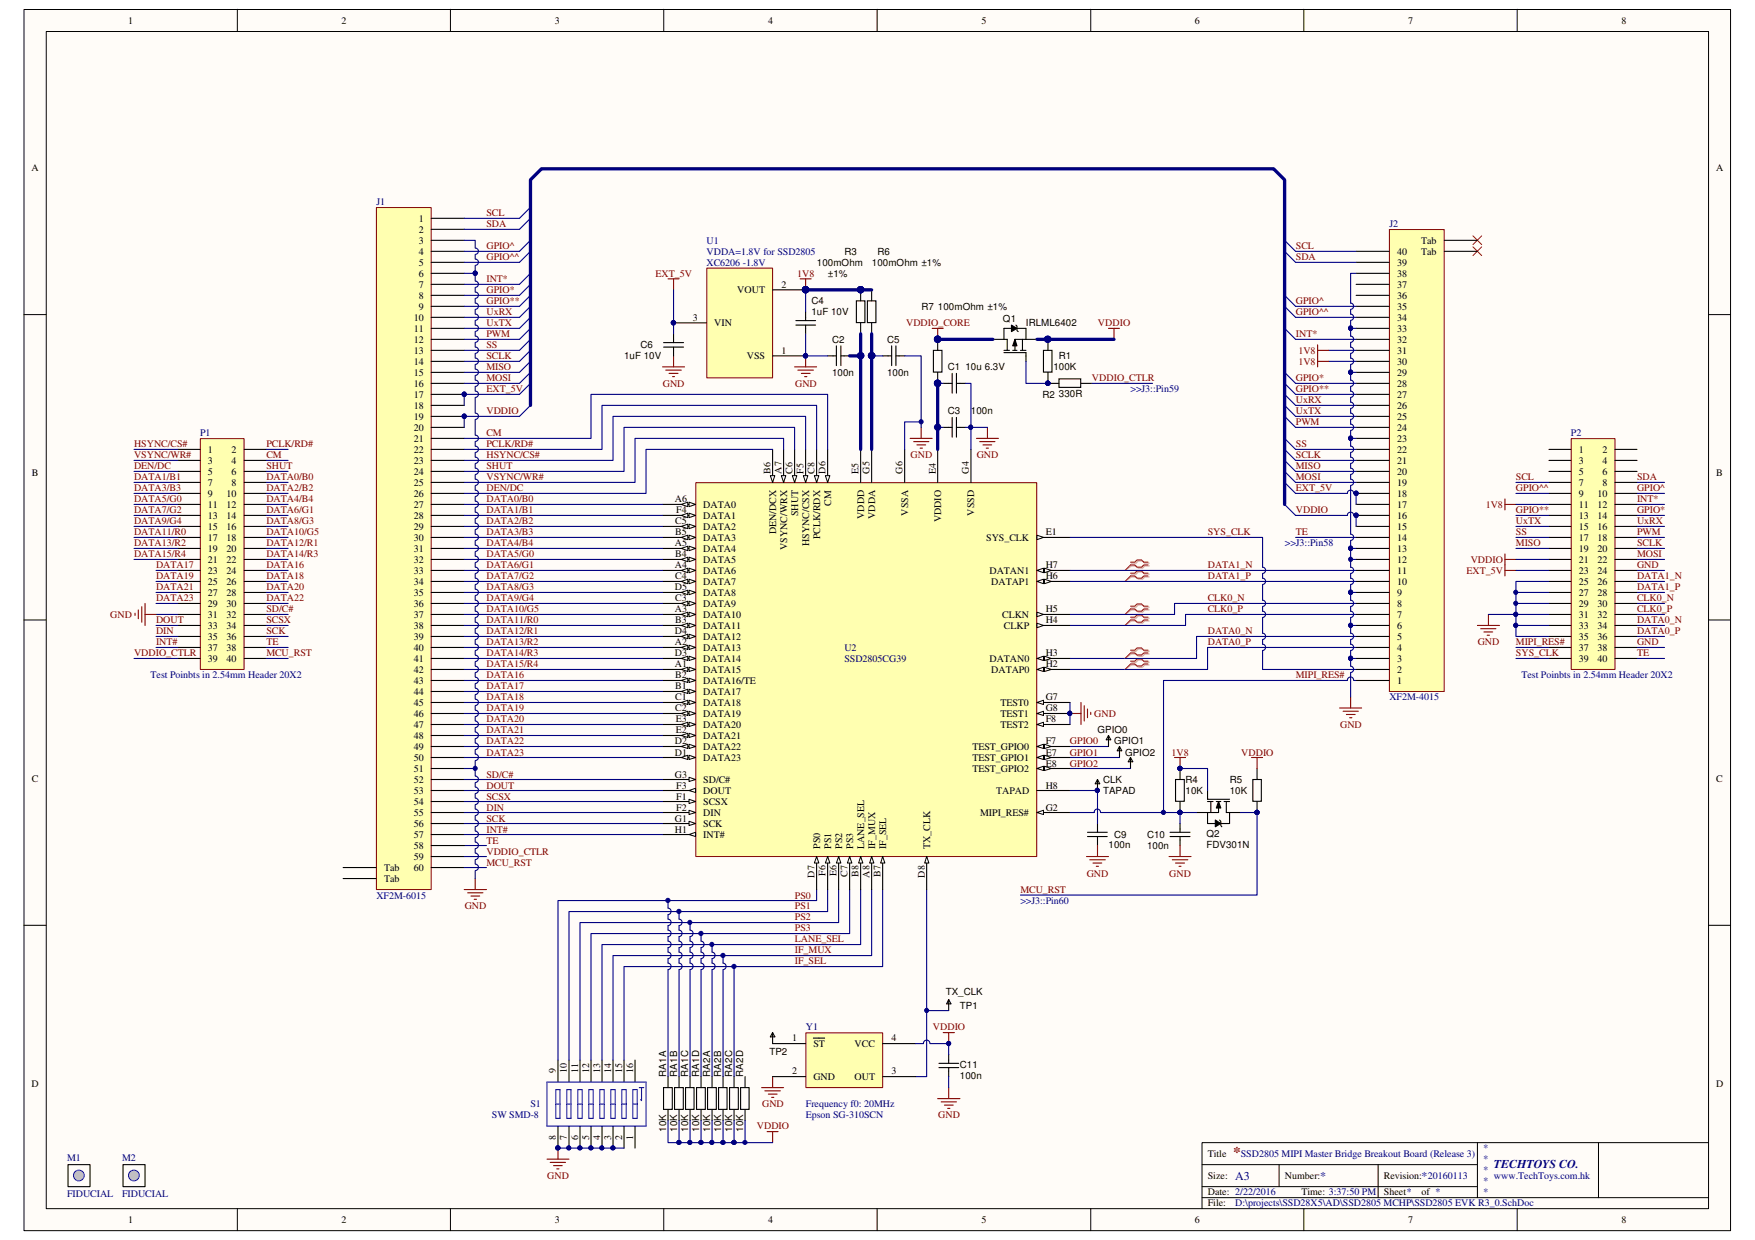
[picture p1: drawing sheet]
<svg xmlns="http://www.w3.org/2000/svg" width="297mm" height="210mm" viewBox="0 0 297 210" stroke-linecap="round" stroke-linejoin="round" font-family="sans-serif">
<defs><g id="words">
<text font-size="2.5" fill="#800000" x="208.7" y="195.9">*</text>
<g font-size="2" fill="#000080">
<text x="252.9" y="197.7">TECHTOYS CO.</text>
<text x="209.1" y="199.7">A3</text>
<text x="223.4" y="199.7">*</text>
<text x="240.6" y="199.7">*</text>
</g>
<g font-size="1.7">
<text x="21.7" y="4">1</text>
<text x="57.8" y="4">2</text>
<text x="93.9" y="4">3</text>
<text x="130" y="4">4</text>
<text x="166.1" y="4">5</text>
<text x="202.2" y="4">6</text>
<text x="238.3" y="4">7</text>
<text x="274.4" y="4">8</text>
<text x="5.3" y="28.9">A</text>
<text x="290.4" y="28.9">A</text>
<text x="70.9" y="37.5">1</text>
<text x="70.9" y="39.4">2</text>
<text x="70.9" y="41.3">3</text>
<text x="240.5" y="41.3">Tab</text>
<text x="70.9" y="43.1">4</text>
<text x="70.9" y="45">5</text>
<text x="70.9" y="46.9">6</text>
<text x="138.3" y="45">100mOhm</text>
<text x="140.1" y="46.9">±1%</text>
<text x="142.9" y="43.1">R3</text>
<text x="147.6" y="45">100mOhm ±1%</text>
<text x="148.5" y="43.1">R6</text>
<text x="236.5" y="46.9">38</text>
<text x="236.5" y="45">39</text>
<text x="236.5" y="43.1">40</text>
<text x="240.5" y="43.1">Tab</text>
<text x="70.9" y="48.7">7</text>
<text x="70.9" y="50.6">8</text>
<text x="70.9" y="52.5">9</text>
<text x="124.8" y="49.7">VOUT</text>
<text x="132.3" y="48.7">2</text>
<text x="137.3" y="51.5">C4</text>
<text x="137.3" y="53.4">1uF 10V</text>
<text x="156" y="52.5">R7</text>
<text x="158.7" y="52.5">100mOhm ±1%</text>
<text x="236.5" y="52.5">35</text>
<text x="236.5" y="50.6">36</text>
<text x="236.5" y="48.7">37</text>
<text x="70" y="54.3">10</text>
<text x="70" y="56.2">11</text>
<text x="70" y="58">12</text>
<text x="70" y="59.9">13</text>
<text x="108.4" y="59">C6</text>
<text x="117.3" y="54.3">3</text>
<text x="120.9" y="55.2">VIN</text>
<text x="132.3" y="59.9">1</text>
<text x="140.8" y="58">C2</text>
<text x="150.2" y="58">C5</text>
<text x="169.8" y="54.5">Q1</text>
<text x="173.6" y="55.2">IRLML6402</text>
<text x="236.5" y="59.9">31</text>
<text x="236.5" y="58">32</text>
<text x="236.5" y="56.2">33</text>
<text x="236.5" y="54.3">34</text>
<text x="70" y="61.8">14</text>
<text x="70" y="63.6">15</text>
<text x="70" y="65.5">16</text>
<text x="105.6" y="60.8">1uF 10V</text>
<text x="126.4" y="60.8">VSS</text>
<text x="140.8" y="63.6">100n</text>
<text x="150.2" y="63.6">100n</text>
<text x="160.4" y="62.7">C1</text>
<text x="163.4" y="62.7">10u 6.3V</text>
<text x="178.3" y="62.7">100K</text>
<text x="179.2" y="60.8">R1</text>
<text x="236.5" y="65.5">28</text>
<text x="236.5" y="63.6">29</text>
<text x="236.5" y="61.8">30</text>
<text x="70" y="67.4">17</text>
<text x="70" y="69.2">18</text>
<text x="70" y="71.1">19</text>
<text x="160.4" y="70.1">C3</text>
<text x="164.3" y="70.1">100n</text>
<text x="176.4" y="67.4">R2</text>
<text x="179.2" y="67.1">330R</text>
<text x="236.5" y="71.1">25</text>
<text x="236.5" y="69.2">26</text>
<text x="236.5" y="67.4">27</text>
<text x="35.2" y="76.7">1</text>
<text x="39.2" y="76.7">2</text>
<text x="70" y="72.9">20</text>
<text x="70" y="74.8">21</text>
<text x="70" y="76.7">22</text>
<text x="236.5" y="76.7">22</text>
<text x="236.5" y="74.8">23</text>
<text x="236.5" y="72.9">24</text>
<text x="267.2" y="76.7">1</text>
<text x="271.2" y="76.7">2</text>
<text x="5.4" y="80.6">B</text>
<text x="35.2" y="78.5">3</text>
<text x="35.2" y="80.4">5</text>
<text x="35.2" y="82.3">7</text>
<text x="39.2" y="78.5">4</text>
<text x="39.2" y="80.4">6</text>
<text x="39.2" y="82.3">8</text>
<text x="70" y="78.5">23</text>
<text x="70" y="80.4">24</text>
<text x="70" y="82.3">25</text>
<text x="130.4" y="80.2" transform="rotate(-90 130.4 80.2)">B6</text>
<text x="132.3" y="80.2" transform="rotate(-90 132.3 80.2)">A7</text>
<text x="134.2" y="80.2" transform="rotate(-90 134.2 80.2)">C6</text>
<text x="136" y="80.2" transform="rotate(-90 136 80.2)">F5</text>
<text x="137.9" y="80.2" transform="rotate(-90 137.9 80.2)">C8</text>
<text x="139.7" y="80.2" transform="rotate(-90 139.7 80.2)">D6</text>
<text x="145.3" y="80.2" transform="rotate(-90 145.3 80.2)">E5</text>
<text x="147.2" y="80.2" transform="rotate(-90 147.2 80.2)">G5</text>
<text x="152.8" y="80.2" transform="rotate(-90 152.8 80.2)">G6</text>
<text x="158.4" y="80.2" transform="rotate(-90 158.4 80.2)">E4</text>
<text x="164" y="80.2" transform="rotate(-90 164 80.2)">G4</text>
<text x="236.5" y="82.3">19</text>
<text x="236.5" y="80.4">20</text>
<text x="236.5" y="78.5">21</text>
<text x="267.2" y="78.5">3</text>
<text x="267.2" y="80.4">5</text>
<text x="267.2" y="82.3">7</text>
<text x="271.2" y="78.5">4</text>
<text x="271.2" y="80.4">6</text>
<text x="271.2" y="82.3">8</text>
<text x="290.5" y="80.6">B</text>
<text x="35.2" y="84.1">9</text>
<text x="35.2" y="86">11</text>
<text x="35.2" y="87.8">13</text>
<text x="35.2" y="89.7">15</text>
<text x="38.4" y="84.1">10</text>
<text x="38.4" y="86">12</text>
<text x="38.4" y="87.8">14</text>
<text x="38.4" y="89.7">16</text>
<text x="70" y="84.1">26</text>
<text x="70" y="86">27</text>
<text x="70" y="87.8">28</text>
<text x="70" y="89.7">29</text>
<text x="114.2" y="85">A6</text>
<text x="114.3" y="88.8">C5</text>
<text x="114.5" y="86.9">F4</text>
<text x="119" y="86">DATA0</text>
<text x="119" y="87.8">DATA1</text>
<text x="119" y="89.7">DATA2</text>
<text x="135.1" y="87.4" transform="rotate(-90 135.1 87.4)">SHUT</text>
<text x="140.7" y="85.6" transform="rotate(-90 140.7 85.6)">CM</text>
<text x="146.3" y="87.8" transform="rotate(-90 146.3 87.8)">VDDD</text>
<text x="148.1" y="87.8" transform="rotate(-90 148.1 87.8)">VDDA</text>
<text x="153.7" y="87.3" transform="rotate(-90 153.7 87.3)">VSSA</text>
<text x="159.3" y="88.4" transform="rotate(-90 159.3 88.4)">VDDIO</text>
<text x="164.9" y="87.3" transform="rotate(-90 164.9 87.3)">VSSD</text>
<text x="236.5" y="89.7">15</text>
<text x="236.5" y="87.8">16</text>
<text x="236.5" y="86">17</text>
<text x="236.5" y="84.1">18</text>
<text x="267.2" y="84.1">9</text>
<text x="267.2" y="86">11</text>
<text x="267.2" y="87.8">13</text>
<text x="267.2" y="89.7">15</text>
<text x="270.4" y="84.1">10</text>
<text x="270.4" y="86">12</text>
<text x="270.4" y="87.8">14</text>
<text x="270.4" y="89.7">16</text>
<text x="35.2" y="91.6">17</text>
<text x="35.2" y="93.4">19</text>
<text x="35.2" y="95.3">21</text>
<text x="38.4" y="91.6">18</text>
<text x="38.4" y="93.4">20</text>
<text x="38.4" y="95.3">22</text>
<text x="70" y="91.6">30</text>
<text x="70" y="93.4">31</text>
<text x="70" y="95.3">32</text>
<text x="114.2" y="92.5">A5</text>
<text x="114.3" y="90.6">B5</text>
<text x="114.3" y="94.4">B4</text>
<text x="119" y="91.6">DATA3</text>
<text x="119" y="93.4">DATA4</text>
<text x="119" y="95.3">DATA5</text>
<text x="131.4" y="90.5" transform="rotate(-90 131.4 90.5)">DEN/DCX</text>
<text x="133.2" y="93.1" transform="rotate(-90 133.2 93.1)">VSYNC/WRX</text>
<text x="136.9" y="92.4" transform="rotate(-90 136.9 92.4)">HSYNC/CSX</text>
<text x="138.8" y="91.3" transform="rotate(-90 138.8 91.3)">PCLK/RDX</text>
<text x="166.9" y="91.6">SYS_CLK</text>
<text x="177" y="90.6">E1</text>
<text x="236.5" y="95.3">12</text>
<text x="236.5" y="93.4">13</text>
<text x="236.5" y="91.6">14</text>
<text x="267.2" y="91.6">17</text>
<text x="267.2" y="93.4">19</text>
<text x="267.2" y="95.3">21</text>
<text x="270.4" y="91.6">18</text>
<text x="270.4" y="93.4">20</text>
<text x="270.4" y="95.3">22</text>
<text x="35.2" y="97.2">23</text>
<text x="35.2" y="99">25</text>
<text x="35.2" y="100.9">27</text>
<text x="38.4" y="97.2">24</text>
<text x="38.4" y="99">26</text>
<text x="38.4" y="100.9">28</text>
<text x="70" y="97.2">33</text>
<text x="70" y="99">34</text>
<text x="70" y="100.9">35</text>
<text x="114.2" y="96.2">A4</text>
<text x="114.2" y="99.9">D5</text>
<text x="114.3" y="98.1">C4</text>
<text x="114.3" y="101.8">C3</text>
<text x="119" y="97.2">DATA6</text>
<text x="119" y="99">DATA7</text>
<text x="119" y="100.9">DATA8</text>
<text x="167.5" y="97.2">DATAN1</text>
<text x="167.8" y="99">DATAP1</text>
<text x="177" y="98.1">H6</text>
<text x="177" y="96.2">H7</text>
<text x="236.5" y="100.9">9</text>
<text x="236.5" y="99">10</text>
<text x="236.5" y="97.2">11</text>
<text x="267.2" y="97.2">23</text>
<text x="267.2" y="99">25</text>
<text x="267.2" y="100.9">27</text>
<text x="270.4" y="97.2">24</text>
<text x="270.4" y="99">26</text>
<text x="270.4" y="100.9">28</text>
<text x="35.2" y="102.7">29</text>
<text x="35.2" y="104.6">31</text>
<text x="35.2" y="106.5">33</text>
<text x="38.4" y="102.7">30</text>
<text x="38.4" y="104.6">32</text>
<text x="38.4" y="106.5">34</text>
<text x="70" y="102.7">36</text>
<text x="70" y="104.6">37</text>
<text x="70" y="106.5">38</text>
<text x="114.2" y="103.7">A3</text>
<text x="114.2" y="107.4">D4</text>
<text x="114.3" y="105.5">B3</text>
<text x="119" y="102.7">DATA9</text>
<text x="119" y="104.6">DATA10</text>
<text x="119" y="106.5">DATA11</text>
<text x="169.6" y="104.6">CLKN</text>
<text x="169.9" y="106.5">CLKP</text>
<text x="177" y="105.5">H4</text>
<text x="177" y="103.7">H5</text>
<text x="236.5" y="106.5">6</text>
<text x="236.5" y="104.6">7</text>
<text x="236.5" y="102.7">8</text>
<text x="267.2" y="102.7">29</text>
<text x="267.2" y="104.6">31</text>
<text x="267.2" y="106.5">33</text>
<text x="270.4" y="102.7">30</text>
<text x="270.4" y="104.6">32</text>
<text x="270.4" y="106.5">34</text>
<text x="35.2" y="108.3">35</text>
<text x="35.2" y="110.2">37</text>
<text x="35.2" y="112.1">39</text>
<text x="38.4" y="108.3">36</text>
<text x="38.4" y="110.2">38</text>
<text x="38.4" y="112.1">40</text>
<text x="70" y="108.3">39</text>
<text x="70" y="110.2">40</text>
<text x="70" y="112.1">41</text>
<text x="70" y="113.9">42</text>
<text x="114.2" y="109.3">A2</text>
<text x="114.2" y="111.1">D3</text>
<text x="114.2" y="113">A1</text>
<text x="119" y="108.3">DATA12</text>
<text x="119" y="110.2">DATA13</text>
<text x="119" y="112.1">DATA14</text>
<text x="119" y="113.9">DATA15</text>
<text x="167.5" y="112.1">DATAN0</text>
<text x="167.8" y="113.9">DATAP0</text>
<text x="177" y="113">H2</text>
<text x="177" y="111.1">H3</text>
<text x="236.5" y="113.9">2</text>
<text x="236.5" y="112.1">3</text>
<text x="236.5" y="110.2">4</text>
<text x="236.5" y="108.3">5</text>
<text x="267.2" y="108.3">35</text>
<text x="267.2" y="110.2">37</text>
<text x="267.2" y="112.1">39</text>
<text x="270.4" y="108.3">36</text>
<text x="270.4" y="110.2">38</text>
<text x="270.4" y="112.1">40</text>
<text x="70" y="115.8">43</text>
<text x="70" y="117.6">44</text>
<text x="70" y="119.5">45</text>
<text x="114.3" y="114.9">B2</text>
<text x="114.3" y="116.7">B1</text>
<text x="114.3" y="118.6">C1</text>
<text x="119" y="115.8">DATA16/TE</text>
<text x="119" y="117.6">DATA17</text>
<text x="119" y="119.5">DATA18</text>
<text x="169.3" y="119.5">TEST0</text>
<text x="177" y="118.6">G7</text>
<text x="236.5" y="115.8">1</text>
<text x="70" y="121.4">46</text>
<text x="70" y="123.2">47</text>
<text x="70" y="125.1">48</text>
<text x="114.3" y="120.4">C2</text>
<text x="114.4" y="122.3">E3</text>
<text x="114.4" y="124.2">E2</text>
<text x="119" y="121.4">DATA19</text>
<text x="119" y="123.2">DATA20</text>
<text x="119" y="125.1">DATA21</text>
<text x="169.3" y="121.4">TEST1</text>
<text x="169.3" y="123.2">TEST2</text>
<text x="177" y="120.4">G8</text>
<text x="177" y="122.3">F8</text>
<text x="185.8" y="124.2">GPIO0</text>
<text x="70" y="127">49</text>
<text x="70" y="128.8">50</text>
<text x="70" y="130.7">51</text>
<text x="114.2" y="126">D2</text>
<text x="114.2" y="127.9">D1</text>
<text x="114.2" y="131.6">G3</text>
<text x="119" y="127">DATA22</text>
<text x="119" y="128.8">DATA23</text>
<text x="164.6" y="127">TEST_GPIO0</text>
<text x="164.6" y="128.8">TEST_GPIO1</text>
<text x="164.6" y="130.7">TEST_GPIO2</text>
<text x="177" y="126">F7</text>
<text x="177" y="127.9">E7</text>
<text x="177" y="129.8">E8</text>
<text x="188.5" y="126">GPIO1</text>
<text x="190.4" y="127.9">GPIO2</text>
<text x="5.4" y="132.3">C</text>
<text x="70" y="132.5">52</text>
<text x="70" y="134.4">53</text>
<text x="70" y="136.3">54</text>
<text x="114.5" y="135.3">F1</text>
<text x="114.5" y="137.2">F2</text>
<text x="114.5" y="133.5">F3</text>
<text x="119" y="132.5">SD/C#</text>
<text x="119" y="136.3">SCSX</text>
<text x="119" y="134.4">DOUT</text>
<text x="168.6" y="134.4">TAPAD</text>
<text x="177" y="137.2">G2</text>
<text x="177" y="133.5">H8</text>
<text x="186.7" y="132.5">CLK</text>
<text x="186.7" y="134.4">TAPAD</text>
<text x="200.7" y="134.4">10K</text>
<text x="200.7" y="132.5">R4</text>
<text x="208.1" y="134.4">10K</text>
<text x="208.1" y="132.5">R5</text>
<text x="290.5" y="132.3">C</text>
<text x="70" y="138.1">55</text>
<text x="70" y="140">56</text>
<text x="70" y="141.9">57</text>
<text x="70" y="143.7">58</text>
<text x="114.2" y="140.9">H1</text>
<text x="114.2" y="139.1">G1</text>
<text x="119" y="141.9">INT#</text>
<text x="119" y="140">SCK</text>
<text x="119" y="138.1">DIN</text>
<text x="138.8" y="143.7" transform="rotate(-90 138.8 143.7)">PS0</text>
<text x="140.7" y="143.7" transform="rotate(-90 140.7 143.7)">PS1</text>
<text x="142.5" y="143.7" transform="rotate(-90 142.5 143.7)">PS2</text>
<text x="144.4" y="143.7" transform="rotate(-90 144.4 143.7)">PS3</text>
<text x="146.3" y="143.7" transform="rotate(-90 146.3 143.7)">LANE_SEL</text>
<text x="148.1" y="143.7" transform="rotate(-90 148.1 143.7)">IF_MUX</text>
<text x="150" y="143.7" transform="rotate(-90 150 143.7)">IF_SEL</text>
<text x="157.4" y="143.7" transform="rotate(-90 157.4 143.7)">TX_CLK</text>
<text x="165.9" y="138.1">MIPI_RES#</text>
<text x="187.6" y="143.5">100n</text>
<text x="188.5" y="141.9">C9</text>
<text x="194.1" y="143.7">100n</text>
<text x="194.1" y="141.9">C10</text>
<text x="204.2" y="141.6">Q2</text>
<text x="204.2" y="143.5">FDV301N</text>
<text x="65" y="149.3">Tab</text>
<text x="65" y="147.4">Tab</text>
<text x="70" y="145.6">59</text>
<text x="70" y="147.4">60</text>
<text x="137.9" y="148.5" transform="rotate(-90 137.9 148.5)">D7</text>
<text x="139.7" y="148.3" transform="rotate(-90 139.7 148.3)">F6</text>
<text x="141.6" y="148.3" transform="rotate(-90 141.6 148.3)">E6</text>
<text x="143.5" y="148.5" transform="rotate(-90 143.5 148.5)">C7</text>
<text x="145.3" y="148.5" transform="rotate(-90 145.3 148.5)">B8</text>
<text x="147.2" y="148.5" transform="rotate(-90 147.2 148.5)">A8</text>
<text x="149.1" y="148.5" transform="rotate(-90 149.1 148.5)">B7</text>
<text x="156.5" y="148.5" transform="rotate(-90 156.5 148.5)">D8</text>
<text x="160.1" y="168.5">TX_CLK</text>
<text x="162.5" y="170.7">TP1</text>
<text x="130.2" y="178.6">TP2</text>
<text x="134.1" y="176.3">1</text>
<text x="137.7" y="177.2">ST</text>
<text x="144.6" y="177.2">VCC</text>
<text x="150.9" y="176.3">4</text>
<text x="5.3" y="184">D</text>
<text x="94.1" y="181.7" transform="rotate(-90 94.1 181.7)">9</text>
<text x="96" y="181.7" transform="rotate(-90 96 181.7)">10</text>
<text x="97.8" y="181.7" transform="rotate(-90 97.8 181.7)">11</text>
<text x="99.7" y="181.7" transform="rotate(-90 99.7 181.7)">12</text>
<text x="101.6" y="181.7" transform="rotate(-90 101.6 181.7)">13</text>
<text x="103.4" y="181.7" transform="rotate(-90 103.4 181.7)">14</text>
<text x="105.3" y="181.7" transform="rotate(-90 105.3 181.7)">15</text>
<text x="107.1" y="181.7" transform="rotate(-90 107.1 181.7)">16</text>
<text x="112.7" y="182.2" transform="rotate(-90 112.7 182.2)">RA1A</text>
<text x="114.6" y="182.2" transform="rotate(-90 114.6 182.2)">RA1B</text>
<text x="116.5" y="182.2" transform="rotate(-90 116.5 182.2)">RA1C</text>
<text x="118.3" y="182.2" transform="rotate(-90 118.3 182.2)">RA1D</text>
<text x="120.2" y="182.2" transform="rotate(-90 120.2 182.2)">RA2A</text>
<text x="122" y="182.2" transform="rotate(-90 122 182.2)">RA2B</text>
<text x="123.9" y="182.2" transform="rotate(-90 123.9 182.2)">RA2C</text>
<text x="125.8" y="182.2" transform="rotate(-90 125.8 182.2)">RA2D</text>
<text x="134.1" y="181.9">2</text>
<text x="137.7" y="182.8">GND</text>
<text x="144.6" y="182.8">OUT</text>
<text x="150.9" y="181.9">3</text>
<text x="162.5" y="182.6">100n</text>
<text x="162.5" y="180.8">C11</text>
<text x="290.4" y="184">D</text>
<text x="112.7" y="191.6" transform="rotate(-90 112.7 191.6)">10K</text>
<text x="114.6" y="191.6" transform="rotate(-90 114.6 191.6)">10K</text>
<text x="116.5" y="191.6" transform="rotate(-90 116.5 191.6)">10K</text>
<text x="118.3" y="191.6" transform="rotate(-90 118.3 191.6)">10K</text>
<text x="120.2" y="191.6" transform="rotate(-90 120.2 191.6)">10K</text>
<text x="122" y="191.6" transform="rotate(-90 122 191.6)">10K</text>
<text x="123.9" y="191.6" transform="rotate(-90 123.9 191.6)">10K</text>
<text x="125.8" y="191.6" transform="rotate(-90 125.8 191.6)">10K</text>
<text x="94.1" y="193" transform="rotate(-90 94.1 193)">8</text>
<text x="96" y="193" transform="rotate(-90 96 193)">7</text>
<text x="97.8" y="193" transform="rotate(-90 97.8 193)">6</text>
<text x="99.7" y="193" transform="rotate(-90 99.7 193)">5</text>
<text x="101.6" y="193" transform="rotate(-90 101.6 193)">4</text>
<text x="103.4" y="193" transform="rotate(-90 103.4 193)">3</text>
<text x="105.3" y="193" transform="rotate(-90 105.3 193)">2</text>
<text x="107.1" y="193" transform="rotate(-90 107.1 193)">1</text>
<text x="204.4" y="195.8">Title</text>
<text x="204.4" y="199.6">Size:</text>
<text x="204.4" y="202.4">Date: 2/22/2016</text>
<text x="217.5" y="199.6">Number:</text>
<text x="220.3" y="202.4">Time: 3:37:50 PM</text>
<text x="234.2" y="199.6">Revision: 20160113</text>
<text x="234.2" y="202.4">Sheet*</text>
<text x="240.6" y="202.4">of *</text>
<text x="21.7" y="207">1</text>
<text x="57.8" y="207">2</text>
<text x="93.9" y="207">3</text>
<text x="130" y="207">4</text>
<text x="166.1" y="207">5</text>
<text x="202.2" y="207">6</text>
<text x="204.4" y="204.2">File:</text>
<text x="238.3" y="207">7</text>
<text x="274.4" y="207">8</text>
</g>
<g font-size="1.7" fill="#000080">
<text x="63.7" y="34.8">J1</text>
<text x="119.6" y="41.3">U1</text>
<text x="235.2" y="38.5">J2</text>
<text x="119.6" y="43.1">VDDA=1.8V for SSD2805</text>
<text x="119.6" y="45">XC6206 -1.8V</text>
<text x="191.3" y="66.4">&gt;&gt;J3::Pin59</text>
<text x="33.9" y="73.9">P1</text>
<text x="265.9" y="73.9">P2</text>
<text x="217.5" y="92.5">&gt;&gt;J3::Pin58</text>
<text x="142.9" y="110.2">U2</text>
<text x="142.9" y="112.1">SSD2805CG39</text>
<text x="25.5" y="114.9">Test Poinbts in 2.54mm Header 20X2</text>
<text x="235.2" y="118.6">XF2M-4015</text>
<text x="257.5" y="114.9">Test Poinbts in 2.54mm Header 20X2</text>
<text x="63.7" y="152.1">XF2M-6015</text>
<text x="172.7" y="153">&gt;&gt;J3::Pin60</text>
<text x="136.4" y="174.4">Y1</text>
<text x="83.3" y="189.3">SW SMD-8</text>
<text x="89.8" y="187.5">S1</text>
<text x="136.4" y="187.5">Frequency f0: 20MHz</text>
<text x="136.4" y="189.3">Epson SG-310SCN</text>
<text x="11.3" y="196.6">M1</text>
<text x="20.7" y="196.6">M2</text>
<text x="210" y="195.8">SSD2805 MIPI Master Bridge Breakout Board (Release 3)</text>
<text x="251" y="194.9">*</text>
<text x="251" y="196.8">*</text>
<text x="11.3" y="202.6">FIDUCIAL</text>
<text x="20.7" y="202.6">FIDUCIAL</text>
<text x="251" y="198.6">*</text>
<text x="251" y="200.5">*</text>
<text x="251" y="202.4">*</text>
<text x="252.9" y="199.6">www.TechToys.com.hk</text>
<text x="209.1" y="204.2">D:\projects\SSD28X5\AD\SSD2805 MCHP\SSD2805 EVK R3_0.SchDoc</text>
</g>
<g font-size="1.7" fill="#800000">
<text x="82.3" y="36.6">SCL</text>
<text x="82.3" y="38.5">SDA</text>
<text x="82.3" y="47.8">INT*</text>
<text x="82.3" y="42.2">GPIO^</text>
<text x="82.3" y="44.1">GPIO^^</text>
<text x="111" y="46.9">EXT_5V</text>
<text x="134.9" y="46.9">1V8</text>
<text x="219.3" y="42.2">SCL</text>
<text x="219.3" y="44.1">SDA</text>
<text x="82.3" y="49.7">GPIO*</text>
<text x="82.3" y="51.5">GPIO**</text>
<text x="82.3" y="53.4">UxRX</text>
<text x="219.3" y="51.5">GPIO^</text>
<text x="219.3" y="53.4">GPIO^^</text>
<text x="82.3" y="59">SS</text>
<text x="82.3" y="57.1">PWM</text>
<text x="82.3" y="55.2">UxTX</text>
<text x="153.4" y="55.2">VDDIO_CORE</text>
<text x="185.8" y="55.2">VDDIO</text>
<text x="219.3" y="57.1">INT*</text>
<text x="219.7" y="59.9">1V8</text>
<text x="82.3" y="64.6">MOSI</text>
<text x="82.3" y="62.7">MISO</text>
<text x="82.3" y="60.8">SCLK</text>
<text x="112.2" y="65.5">GND</text>
<text x="134.6" y="65.5">GND</text>
<text x="184.8" y="64.6">VDDIO_CTLR</text>
<text x="219.3" y="64.6">GPIO*</text>
<text x="219.7" y="61.8">1V8</text>
<text x="82.3" y="70.1">VDDIO</text>
<text x="82.3" y="66.4">EXT_5V</text>
<text x="219.3" y="66.4">GPIO**</text>
<text x="219.3" y="68.3">UxRX</text>
<text x="219.3" y="70.1">UxTX</text>
<text x="22.7" y="77.6">VSYNC/WR#</text>
<text x="22.7" y="75.7">HSYNC/CS#</text>
<text x="45.1" y="77.6">CM</text>
<text x="45.1" y="75.7">PCLK/RD#</text>
<text x="82.3" y="73.9">CM</text>
<text x="82.3" y="77.6">HSYNC/CS#</text>
<text x="82.3" y="75.7">PCLK/RD#</text>
<text x="154.1" y="77.6">GND</text>
<text x="165.3" y="77.6">GND</text>
<text x="219.3" y="75.7">SS</text>
<text x="219.3" y="77.6">SCLK</text>
<text x="219.3" y="72">PWM</text>
<text x="22.7" y="79.5">DEN/DC</text>
<text x="22.7" y="83.2">DATA3/B3</text>
<text x="22.7" y="81.3">DATA1/B1</text>
<text x="45.1" y="79.5">SHUT</text>
<text x="45.1" y="83.2">DATA2/B2</text>
<text x="45.1" y="81.3">DATA0/B0</text>
<text x="82.3" y="83.2">DEN/DC</text>
<text x="82.3" y="81.3">VSYNC/WR#</text>
<text x="82.3" y="79.5">SHUT</text>
<text x="219.3" y="79.5">MISO</text>
<text x="219.3" y="81.3">MOSI</text>
<text x="219.3" y="83.2">EXT_5V</text>
<text x="256.6" y="83.2">GPIO^^</text>
<text x="256.6" y="81.3">SCL</text>
<text x="277.1" y="83.2">GPIO^</text>
<text x="277.1" y="81.3">SDA</text>
<text x="22.7" y="88.8">DATA9/G4</text>
<text x="22.7" y="86.9">DATA7/G2</text>
<text x="22.7" y="85">DATA5/G0</text>
<text x="45.1" y="88.8">DATA8/G3</text>
<text x="45.1" y="86.9">DATA6/G1</text>
<text x="45.1" y="85">DATA4/B4</text>
<text x="82.3" y="85">DATA0/B0</text>
<text x="82.3" y="86.9">DATA1/B1</text>
<text x="82.3" y="88.8">DATA2/B2</text>
<text x="219.3" y="86.9">VDDIO</text>
<text x="251.5" y="86">1V8</text>
<text x="256.6" y="88.8">UxTX</text>
<text x="256.6" y="86.9">GPIO**</text>
<text x="277.1" y="88.8">UxRX</text>
<text x="277.1" y="86.9">GPIO*</text>
<text x="277.1" y="85">INT*</text>
<text x="22.7" y="92.5">DATA13/R2</text>
<text x="22.7" y="90.6">DATA11/R0</text>
<text x="22.7" y="94.4">DATA15/R4</text>
<text x="45.1" y="92.5">DATA12/R1</text>
<text x="45.1" y="90.6">DATA10/G5</text>
<text x="45.1" y="94.4">DATA14/R3</text>
<text x="82.3" y="90.6">DATA3/B3</text>
<text x="82.3" y="92.5">DATA4/B4</text>
<text x="82.3" y="94.4">DATA5/G0</text>
<text x="204.4" y="90.6">SYS_CLK</text>
<text x="219.3" y="90.6">TE</text>
<text x="248.9" y="95.3">VDDIO</text>
<text x="256.6" y="92.5">MISO</text>
<text x="256.6" y="90.6">SS</text>
<text x="277.1" y="94.4">MOSI</text>
<text x="277.1" y="92.5">SCLK</text>
<text x="277.1" y="90.6">PWM</text>
<text x="26.4" y="101.8">DATA23</text>
<text x="26.4" y="96.2">DATA17</text>
<text x="26.4" y="98.1">DATA19</text>
<text x="26.4" y="99.9">DATA21</text>
<text x="45.1" y="101.8">DATA22</text>
<text x="45.1" y="96.2">DATA16</text>
<text x="45.1" y="98.1">DATA18</text>
<text x="45.1" y="99.9">DATA20</text>
<text x="82.3" y="96.2">DATA6/G1</text>
<text x="82.3" y="98.1">DATA7/G2</text>
<text x="82.3" y="99.9">DATA8/G3</text>
<text x="82.3" y="101.8">DATA9/G4</text>
<text x="204.4" y="98.1">DATA1_P</text>
<text x="204.4" y="96.2">DATA1_N</text>
<text x="204.4" y="101.8">CLK0_N</text>
<text x="248.2" y="97.2">EXT_5V</text>
<text x="277.1" y="101.8">CLK0_N</text>
<text x="277.1" y="99.9">DATA1_P</text>
<text x="277.1" y="98.1">DATA1_N</text>
<text x="277.1" y="96.2">GND</text>
<text x="18.7" y="104.6">GND</text>
<text x="26.4" y="105.5">DOUT</text>
<text x="26.4" y="107.4">DIN</text>
<text x="45.1" y="103.7">SD/C#</text>
<text x="45.1" y="107.4">SCK</text>
<text x="45.1" y="105.5">SCSX</text>
<text x="82.3" y="103.7">DATA10/G5</text>
<text x="82.3" y="105.5">DATA11/R0</text>
<text x="82.3" y="107.4">DATA12/R1</text>
<text x="204.4" y="107.4">DATA0_N</text>
<text x="204.4" y="103.7">CLK0_P</text>
<text x="277.1" y="107.4">DATA0_P</text>
<text x="277.1" y="105.5">DATA0_N</text>
<text x="277.1" y="103.7">CLK0_P</text>
<text x="22.7" y="111.1">VDDIO_CTLR</text>
<text x="26.4" y="109.3">INT#</text>
<text x="45.1" y="111.1">MCU_RST</text>
<text x="45.1" y="109.3">TE</text>
<text x="82.3" y="109.3">DATA13/R2</text>
<text x="82.3" y="111.1">DATA14/R3</text>
<text x="82.3" y="113">DATA15/R4</text>
<text x="204.4" y="109.3">DATA0_P</text>
<text x="250.1" y="109.3">GND</text>
<text x="256.6" y="111.1">SYS_CLK</text>
<text x="256.6" y="109.3">MIPI_RES#</text>
<text x="277.1" y="109.3">GND</text>
<text x="277.1" y="111.1">TE</text>
<text x="82.3" y="116.7">DATA17</text>
<text x="82.3" y="118.6">DATA18</text>
<text x="82.3" y="114.9">DATA16</text>
<text x="219.3" y="114.9">MIPI_RES#</text>
<text x="82.3" y="124.2">DATA21</text>
<text x="82.3" y="120.4">DATA19</text>
<text x="82.3" y="122.3">DATA20</text>
<text x="185.2" y="121.4">GND</text>
<text x="226.8" y="123.2">GND</text>
<text x="82.3" y="131.6">SD/C#</text>
<text x="82.3" y="127.9">DATA23</text>
<text x="82.3" y="126">DATA22</text>
<text x="181.1" y="126">GPIO0</text>
<text x="181.1" y="127.9">GPIO1</text>
<text x="181.1" y="129.8">GPIO2</text>
<text x="198.3" y="127.9">1V8</text>
<text x="210.1" y="127.9">VDDIO</text>
<text x="82.3" y="133.5">DOUT</text>
<text x="82.3" y="137.2">DIN</text>
<text x="82.3" y="135.3">SCSX</text>
<text x="82.3" y="140.9">INT#</text>
<text x="82.3" y="142.8">TE</text>
<text x="82.3" y="139.1">SCK</text>
<text x="82.3" y="144.7">VDDIO_CTLR</text>
<text x="82.3" y="146.5">MCU_RST</text>
<text x="183.9" y="148.4">GND</text>
<text x="197.9" y="148.4">GND</text>
<text x="78.7" y="153.9">GND</text>
<text x="134.5" y="152.1">PS0</text>
<text x="134.5" y="153.9">PS1</text>
<text x="134.5" y="155.8">PS2</text>
<text x="172.7" y="151.2">MCU_RST</text>
<text x="134.5" y="157.6">PS3</text>
<text x="134.5" y="161.4">IF_MUX</text>
<text x="134.5" y="159.5">LANE_SEL</text>
<text x="134.5" y="163.2">IF_SEL</text>
<text x="157.9" y="174.4">VDDIO</text>
<text x="128.1" y="191.2">VDDIO</text>
<text x="129" y="187.5">GND</text>
<text x="158.8" y="189.3">GND</text>
<text x="92.6" y="199.6">GND</text>
</g>
</g></defs>
<path d="M4.1 1.7h288.8v206.6h-288.8z" fill="#fffcf8"/>
<path d="M4.1 1.6h288.8v206.7h-288.8z" fill="none" stroke="#000" stroke-width=".17"/>
<path d="M7.9 5.4h281.3v199.2h-281.3z" fill="#fffcf8"/>
<g fill="none" stroke="#000" stroke-width=".17">
<path d="M7.8 5.3h281.4v199.3h-281.4zM40.2 1.6v3.7M76.2 1.6v3.7M112.3 1.6v3.7M148.5 1.6v3.7M184.6 1.6v3.7M220.7 1.6v3.7M256.8 1.6v3.7M4.1 53.3h3.7M289.2 53.3h3.7M4.1 104.9h3.7M289.2 104.9h3.7"/>
<path d="M4.1 156.6h3.7M289.2 156.6h3.7M203.5 197.1h46.6M216.5 197.1v3.8M233.3 197.1v5.6M250.1 193.4v9.3M270.5 193.4h-67v11.2M289.2 193.4h-18.7v9.3M40.2 204.6v3.7M76.2 204.6v3.7M112.3 204.6v3.7M148.5 204.6v3.7"/>
<path d="M184.6 204.6v3.7M203.5 202.7h85.7M203.5 200.9h46.6M220.7 204.6v3.7M256.8 204.6v3.7"/>
</g>
<path d="M135.4 47.2h1.9M136.4 47.2v1.9M165.3 74.2h3.7M165.8 74.8h2.6M166.4 75.3h1.4M166.9 75.9h.4M167.1 72.3v1.9" fill="none" stroke="#800000" stroke-width=".19"/>
<circle cx="136.4" cy="49" r=".54" fill="#000080"/>
<circle cx="136.4" cy="49" r=".54" fill="none" stroke="#000080" stroke-width=".17"/>
<g fill="none" stroke="#800000" stroke-width=".19">
<path d="M154 74.2h3.8M154.6 74.8h2.6M155.2 75.3h1.5M155.7 75.9h.4M155.9 72.3v1.9M128.9 184.1h3.7M129.5 184.7h2.6M130 185.2h1.5M130.6 185.8h.4M130.8 182.2v1.9M158.7 186h3.8M159.3 186.5h2.6"/>
<path d="M159.8 187.1h1.5M160.4 187.6h.4M160.6 184.1v1.9"/>
</g>
<path d="M181.1 111.5h9.3M181.1 113.3h9.3" fill="none" stroke="#000080" stroke-width=".19"/>
<path d="M191.5 95.3h.8l.4-.3h.7l.4 .3h.7M191.5 95.8h.8l.4 .4h.7l.4-.4h.7M191.5 97.2h.8l.4-.4h.7l.4 .4h.7M191.5 97.7h.8l.4 .3h.7l.4-.3h.7M191.5 104.6h.8l.4-.3h.7l.4 .3h.7M191.5 105.1h.8l.4 .4h.7l.4-.4h.7M191.5 102.8h.8l.4-.4h.7l.4 .4h.7M191.5 103.3h.8l.4 .3h.7l.4-.3h.7M191.5 112.1h.8l.4-.4h.7l.4 .4h.7M191.5 112.6h.8l.4 .3h.7l.4-.3h.7M191.5 110.2h.8l.4-.3h.7l.4 .3h.7M191.5 110.7h.8l.4 .4h.7l.4-.4h.7" fill="none" stroke="#d0a19e" stroke-width=".19"/>
<path d="M191.5 95.8l-1.1 .8M191.5 97.7l-1.1 .7M191.5 105.1l-1.1 .8M191.5 103.3l-1.1 .7M191.5 112.6l-1.1 .7M191.5 110.7l-1.1 .8" fill="none" stroke="#d0a19e" stroke-width=".17"/>
<path d="M191.3 95.2h.8l.3-.4h.8l.4 .4h.7M191.3 95.6h.8l.3 .4h.8l.4-.4h.7M191.3 97h.8l.3-.4h.8l.4 .4h.7M191.3 97.5h.8l.3 .4h.8l.4-.4h.7M191.3 104.5h.8l.3-.4h.8l.4 .4h.7M191.3 104.9h.8l.3 .4h.8l.4-.4h.7M191.3 102.6h.8l.3-.4h.8l.4 .4h.7M191.3 103.1h.8l.3 .4h.8l.4-.4h.7M191.3 111.9h.8l.3-.4h.8l.4 .4h.7M191.3 112.4h.8l.3 .3h.8l.4-.3h.7M191.3 110.1h.8l.3-.4h.8l.4 .4h.7M191.3 110.5h.8l.3 .4h.8l.4-.4h.7" fill="none" stroke="#f00" stroke-width=".19"/>
<path d="M191.3 95.6l-.9 1M191.3 97.5l-.9 .9M191.3 104.9l-.9 1M191.3 103.1l-.9 .9M191.3 112.4l-.9 .9M191.3 110.5l-.9 1" fill="none" stroke="#f00" stroke-width=".17"/>
<path d="M119.7 45.4h11.1v18.6h-11.1z" fill="#ffffb0"/>
<path d="M119.6 45.4h11.2v18.6h-11.2z" fill="none" stroke="#800000" stroke-width=".17"/>
<path d="M130.8 60.2h5.6" fill="none" stroke="#000" stroke-width=".19"/>
<circle cx="136.3" cy="60.2" r=".36" fill="#000080"/>
<circle cx="136.3" cy="60.2" r=".36" fill="none" stroke="#000080" stroke-width=".17"/>
<path d="M130.8 49.1h5.6" fill="none" stroke="#000" stroke-width=".19"/>
<circle cx="136.4" cy="49" r=".54" fill="#000080"/>
<circle cx="136.4" cy="49" r=".54" fill="none" stroke="#000080" stroke-width=".17"/>
<path d="M114 54.7h5.6" fill="none" stroke="#000" stroke-width=".19"/>
<circle cx="114" cy="54.6" r=".36" fill="#000080"/>
<circle cx="114" cy="54.6" r=".36" fill="none" stroke="#000080" stroke-width=".17"/>
<circle cx="136.3" cy="60.2" r=".36" fill="#000080"/>
<circle cx="136.3" cy="60.2" r=".36" fill="none" stroke="#000080" stroke-width=".17"/>
<circle cx="136.4" cy="49" r=".54" fill="#000080"/>
<circle cx="136.4" cy="49" r=".54" fill="none" stroke="#000080" stroke-width=".17"/>
<circle cx="114" cy="54.6" r=".36" fill="#000080"/>
<circle cx="114" cy="54.6" r=".36" fill="none" stroke="#000080" stroke-width=".17"/>
<path d="M134.5 62.1h3.7M135 62.7h2.7M135.6 63.2h1.5M136.2 63.8h.4M136.4 60.2v1.9" fill="none" stroke="#800000" stroke-width=".19"/>
<circle cx="136.3" cy="60.2" r=".36" fill="#000080"/>
<circle cx="136.3" cy="60.2" r=".36" fill="none" stroke="#000080" stroke-width=".17"/>
<path d="M112.1 62.1h3.8M112.7 62.7h2.6M113.2 63.2h1.6M113.8 63.8h.4M114 60.2v1.9" fill="none" stroke="#800000" stroke-width=".19"/>
<path d="M103.8 190.6v3.8M105.6 190.6v3.8M107.5 190.6v3.8" fill="none" stroke="#000" stroke-width=".19"/>
<circle cx="103.7" cy="194.3" r=".35" fill="#000080"/>
<circle cx="103.7" cy="194.3" r=".35" fill="none" stroke="#000080" stroke-width=".17"/>
<path d="M101.9 190.6v3.8" fill="none" stroke="#000" stroke-width=".19"/>
<circle cx="101.9" cy="194.3" r=".34" fill="#000080"/>
<circle cx="101.9" cy="194.3" r=".34" fill="none" stroke="#000080" stroke-width=".17"/>
<path d="M100 190.6v3.8" fill="none" stroke="#000" stroke-width=".19"/>
<circle cx="100" cy="194.3" r=".35" fill="#000080"/>
<circle cx="100" cy="194.3" r=".35" fill="none" stroke="#000080" stroke-width=".17"/>
<path d="M98.2 190.6v3.8" fill="none" stroke="#000" stroke-width=".19"/>
<circle cx="98.2" cy="194.3" r=".35" fill="#000080"/>
<circle cx="98.2" cy="194.3" r=".35" fill="none" stroke="#000080" stroke-width=".17"/>
<path d="M96.3 190.6v3.8" fill="none" stroke="#000" stroke-width=".19"/>
<circle cx="96.3" cy="194.3" r=".34" fill="#000080"/>
<circle cx="96.3" cy="194.3" r=".34" fill="none" stroke="#000080" stroke-width=".17"/>
<path d="M94.4 190.6v3.8" fill="none" stroke="#000" stroke-width=".19"/>
<circle cx="94.4" cy="194.3" r=".35" fill="#000080"/>
<circle cx="94.4" cy="194.3" r=".35" fill="none" stroke="#000080" stroke-width=".17"/>
<path d="M94.4 179.5v3.7M96.3 179.5v3.7M98.2 179.5v3.7M100 179.5v3.7M101.9 179.5v3.7M103.8 179.5v3.7M105.6 179.5v3.7M107.5 179.5v3.7" fill="none" stroke="#000" stroke-width=".19"/>
<g fill="none" stroke="#00f" stroke-width=".19">
<path d="M92.6 183.2h16.7v7.4h-16.7zM94.1 184.4h.7v4.9h-.7zM94.1 186.9h.7M95.9 184.4h.7v4.9h-.7zM95.9 186.9h.7M97.8 184.4h.7v4.9h-.7zM97.8 186.9h.7M99.6 184.4h.8v4.9h-.8zM99.6 186.9h.8M101.5 184.4h.8v4.9h-.8zM101.5 186.9h.8M103.4 184.4h.7v4.9h-.7z"/>
<path d="M103.4 186.9h.7M105.2 184.4h.8v4.9h-.8zM105.2 186.9h.8M107.1 184.4h.8v4.9h-.8zM107.1 186.9h.8M108.2 184.1h.8M108.6 184.1v2.2l-.2-.2"/>
</g>
<circle cx="103.7" cy="194.3" r=".35" fill="#000080"/>
<circle cx="103.7" cy="194.3" r=".35" fill="none" stroke="#000080" stroke-width=".17"/>
<circle cx="101.9" cy="194.3" r=".34" fill="#000080"/>
<circle cx="101.9" cy="194.3" r=".34" fill="none" stroke="#000080" stroke-width=".17"/>
<circle cx="100" cy="194.3" r=".35" fill="#000080"/>
<circle cx="100" cy="194.3" r=".35" fill="none" stroke="#000080" stroke-width=".17"/>
<circle cx="98.2" cy="194.3" r=".35" fill="#000080"/>
<circle cx="98.2" cy="194.3" r=".35" fill="none" stroke="#000080" stroke-width=".17"/>
<circle cx="96.3" cy="194.3" r=".34" fill="#000080"/>
<circle cx="96.3" cy="194.3" r=".34" fill="none" stroke="#000080" stroke-width=".17"/>
<circle cx="94.4" cy="194.3" r=".35" fill="#000080"/>
<circle cx="94.4" cy="194.3" r=".35" fill="none" stroke="#000080" stroke-width=".17"/>
<path d="M92.6 196.2h3.7M93.1 196.8h2.6M93.7 197.3h1.5M94.2 197.9h.4M94.4 194.4v1.8" fill="none" stroke="#800000" stroke-width=".19"/>
<circle cx="94.4" cy="194.3" r=".35" fill="#000080"/>
<circle cx="94.4" cy="194.3" r=".35" fill="none" stroke="#000080" stroke-width=".17"/>
<g fill="none" stroke="#000" stroke-width=".19">
<path d="M112.3 184.1h1.5v3.7h-1.5zM113.1 182.2v1.9M113.1 187.8v1.9M114.2 184.1h1.5v3.7h-1.5zM114.9 182.2v1.9M114.9 187.8v1.9M116 184.1h1.5v3.7h-1.5zM116.8 182.2v1.9M116.8 187.8v1.9M117.9 184.1h1.5v3.7h-1.5zM118.7 182.2v1.9M118.7 187.8v1.9"/>
<path d="M119.8 184.1h1.4v3.7h-1.4zM120.5 182.2v1.9M120.5 187.8v1.9M121.6 184.1h1.5v3.7h-1.5zM122.4 182.2v1.9M122.4 187.8v1.9M123.5 184.1h1.5v3.7h-1.5zM124.2 182.2v1.9M124.2 187.8v1.9M125.3 184.1h1.5v3.7h-1.5zM126.1 182.2v1.9M126.1 187.8v1.9"/>
</g>
<path d="M138.2 150.6v1.8h-43.8v27.1M145.7 150.6v9.3h-43.8v19.6M147.5 150.6v11.2h-43.7v17.7M149.4 150.6v13h-43.8v15.9M122.4 189.7v3.7h1.8" fill="none" stroke="#000080" stroke-width=".19"/>
<circle cx="124.2" cy="193.4" r=".35" fill="#000080"/>
<circle cx="124.2" cy="193.4" r=".35" fill="none" stroke="#000080" stroke-width=".17"/>
<circle cx="122.4" cy="193.4" r=".35" fill="#000080"/>
<circle cx="122.4" cy="193.4" r=".35" fill="none" stroke="#000080" stroke-width=".17"/>
<path d="M120.5 189.7v3.7h1.9" fill="none" stroke="#000080" stroke-width=".19"/>
<circle cx="122.4" cy="193.4" r=".35" fill="#000080"/>
<circle cx="122.4" cy="193.4" r=".35" fill="none" stroke="#000080" stroke-width=".17"/>
<circle cx="120.5" cy="193.4" r=".34" fill="#000080"/>
<circle cx="120.5" cy="193.4" r=".34" fill="none" stroke="#000080" stroke-width=".17"/>
<path d="M118.7 189.7v3.7h1.8" fill="none" stroke="#000080" stroke-width=".19"/>
<circle cx="120.5" cy="193.4" r=".34" fill="#000080"/>
<circle cx="120.5" cy="193.4" r=".34" fill="none" stroke="#000080" stroke-width=".17"/>
<circle cx="118.6" cy="193.4" r=".35" fill="#000080"/>
<circle cx="118.6" cy="193.4" r=".35" fill="none" stroke="#000080" stroke-width=".17"/>
<path d="M116.8 189.7v3.7h1.9" fill="none" stroke="#000080" stroke-width=".19"/>
<circle cx="118.6" cy="193.4" r=".35" fill="#000080"/>
<circle cx="118.6" cy="193.4" r=".35" fill="none" stroke="#000080" stroke-width=".17"/>
<circle cx="116.8" cy="193.4" r=".34" fill="#000080"/>
<circle cx="116.8" cy="193.4" r=".34" fill="none" stroke="#000080" stroke-width=".17"/>
<path d="M114.9 189.7v3.7h1.9" fill="none" stroke="#000080" stroke-width=".19"/>
<circle cx="116.8" cy="193.4" r=".34" fill="#000080"/>
<circle cx="116.8" cy="193.4" r=".34" fill="none" stroke="#000080" stroke-width=".17"/>
<circle cx="114.9" cy="193.4" r=".35" fill="#000080"/>
<circle cx="114.9" cy="193.4" r=".35" fill="none" stroke="#000080" stroke-width=".17"/>
<path d="M185.8 132v1.8" fill="none" stroke="#000" stroke-width=".19"/>
<circle cx="185.7" cy="133.8" r=".35" fill="#000080"/>
<circle cx="185.7" cy="133.8" r=".35" fill="none" stroke="#000080" stroke-width=".17"/>
<path d="M185.8 132l.3 .7h-.7z" fill="none" stroke="#000" stroke-width=".19"/>
<circle cx="185.7" cy="133.8" r=".35" fill="#000080"/>
<circle cx="185.7" cy="133.8" r=".35" fill="none" stroke="#000080" stroke-width=".17"/>
<path d="M183 118.9v3.7M183.5 119.5v2.5M181.1 120.8h1.9M184.1 120v1.5M184.6 120.6v.3" fill="none" stroke="#800000" stroke-width=".19"/>
<circle cx="181" cy="120.8" r=".35" fill="#000080"/>
<circle cx="181" cy="120.8" r=".35" fill="none" stroke="#000080" stroke-width=".17"/>
<g fill="none" stroke="#000" stroke-width=".19">
<path d="M112.3 58.8h3.4M112.3 58h3.4M114 56.5v1.5M114 58.8v1.4M134.7 55h3.3M134.7 54.3h3.3M136.4 52.8v1.5M136.4 55v1.5M141.6 58.5v3.4M142.3 58.5v3.4M150.9 58.5v3.4M151.6 58.5v3.4"/>
<path d="M140.1 60.2h1.5M142.3 60.2h1.5M149.4 60.2h1.5M151.6 60.2h1.5M159.6 72.3h1.6M161.2 70.7v3.3M161.9 72.3h1.5M161.9 70.7v3.3"/>
</g>
<path d="M136.4 56.5v3.7" fill="none" stroke="#000080" stroke-width=".19"/>
<circle cx="136.3" cy="60.2" r=".36" fill="#000080"/>
<circle cx="136.3" cy="60.2" r=".36" fill="none" stroke="#000080" stroke-width=".17"/>
<path d="M156.8 150.6v31.6h-1.8M160.6 182.2v1.9" fill="none" stroke="#000080" stroke-width=".19"/>
<path d="M199.7 130.1v1.9M199.7 139.4v1.5M198 141.6h3.4M198 140.9h3.4M199.7 141.6v1.5M160.6 178.5v1.5M158.9 180.7h3.4M158.9 180h3.4M160.6 180.7v1.5" fill="none" stroke="#000" stroke-width=".19"/>
<circle cx="199.7" cy="130.1" r=".36" fill="#000080"/>
<circle cx="199.7" cy="130.1" r=".36" fill="none" stroke="#000080" stroke-width=".17"/>
<path d="M199.7 135.7v1.8" fill="none" stroke="#000" stroke-width=".19"/>
<circle cx="199.7" cy="137.5" r=".36" fill="#000080"/>
<circle cx="199.7" cy="137.5" r=".36" fill="none" stroke="#000080" stroke-width=".17"/>
<path d="M199 132h1.4v3.6h-1.4z" fill="none" stroke="#000" stroke-width=".19"/>
<circle cx="199.7" cy="130.1" r=".36" fill="#000080"/>
<circle cx="199.7" cy="130.1" r=".36" fill="none" stroke="#000080" stroke-width=".17"/>
<circle cx="199.7" cy="137.5" r=".36" fill="#000080"/>
<circle cx="199.7" cy="137.5" r=".36" fill="none" stroke="#000080" stroke-width=".17"/>
<path d="M185.8 139.4v1.5M184.1 141.6h3.3M184.1 140.9h3.3M185.8 141.6v1.5" fill="none" stroke="#000" stroke-width=".19"/>
<path d="M183.9 145h3.7M184.4 145.5h2.7M185 146.1h1.5M185.5 146.6h.4M185.8 143.1v1.9" fill="none" stroke="#800000" stroke-width=".19"/>
<path d="M143.8 150.6v7.4h-43.8v21.5M113.1 189.7v3.7h1.8" fill="none" stroke="#000080" stroke-width=".19"/>
<circle cx="114.9" cy="193.4" r=".35" fill="#000080"/>
<circle cx="114.9" cy="193.4" r=".35" fill="none" stroke="#000080" stroke-width=".17"/>
<path d="M160.6 169.2v1.9M160.6 169.2l.3 .7h-.7z" fill="none" stroke="#000" stroke-width=".19"/>
<path d="M156.8 171.1h3.8" fill="none" stroke="#000080" stroke-width=".19"/>
<circle cx="156.8" cy="171" r=".35" fill="#000080"/>
<circle cx="156.8" cy="171" r=".35" fill="none" stroke="#000080" stroke-width=".17"/>
<path d="M113.1 158.6v.7a.55 .55 0 0 1 .5 .6 .55 .55 0 0 1-.5 .5M113.1 156.7v.7a.55 .55 0 0 1 .5 .6 .55 .55 0 0 1-.5 .5M113.1 154.9v.7a.55 .55 0 0 1 .5 .5 .55 .55 0 0 1-.5 .6M113.1 152.4v1.3a.55 .55 0 0 1 .5 .6 .55 .55 0 0 1-.5 .5M140.1 150.6v3.7h-43.8v25.2M141.9 150.6v5.6h-43.7v23.3M113.1 162.3v.7a.55 .55 0 0 1 .5 .6 .55 .55 0 0 1-.5 .5M113.1 160.4v.8a.55 .55 0 0 1 .5 .5 .55 .55 0 0 1-.5 .6M113.1 164.2v18" fill="none" stroke="#000080" stroke-width=".19"/>
<circle cx="113" cy="152.4" r=".36" fill="#000080"/>
<circle cx="113" cy="152.4" r=".36" fill="none" stroke="#000080" stroke-width=".17"/>
<path d="M114.9 158.6v.7a.55 .55 0 0 1 .5 .6 .55 .55 0 0 1-.5 .5M114.9 156.7v.7a.55 .55 0 0 1 .5 .6 .55 .55 0 0 1-.5 .5M114.9 154.3v1.3a.55 .55 0 0 1 .5 .5 .55 .55 0 0 1-.5 .6M114.9 162.3v.7a.55 .55 0 0 1 .5 .6 .55 .55 0 0 1-.5 .5M114.9 160.4v.8a.55 .55 0 0 1 .5 .5 .55 .55 0 0 1-.5 .6M114.9 164.2v18" fill="none" stroke="#000080" stroke-width=".19"/>
<circle cx="114.9" cy="154.3" r=".36" fill="#000080"/>
<circle cx="114.9" cy="154.3" r=".36" fill="none" stroke="#000080" stroke-width=".17"/>
<path d="M116.8 158.6v.7a.55 .55 0 0 1 .5 .6 .55 .55 0 0 1-.5 .5M116.8 156.2v1.2a.55 .55 0 0 1 .5 .6 .55 .55 0 0 1-.5 .5M116.8 162.3v.7a.55 .55 0 0 1 .5 .6 .55 .55 0 0 1-.5 .5M116.8 160.4v.8a.55 .55 0 0 1 .5 .5 .55 .55 0 0 1-.5 .6M116.8 164.2v18" fill="none" stroke="#000080" stroke-width=".19"/>
<circle cx="116.7" cy="156.1" r=".35" fill="#000080"/>
<circle cx="116.7" cy="156.1" r=".35" fill="none" stroke="#000080" stroke-width=".17"/>
<path d="M118.7 158v1.3a.55 .55 0 0 1 .5 .6 .55 .55 0 0 1-.5 .5M118.7 162.3v.7a.55 .55 0 0 1 .5 .6 .55 .55 0 0 1-.5 .5M118.7 160.4v.8a.55 .55 0 0 1 .5 .5 .55 .55 0 0 1-.5 .6M118.7 164.2v18" fill="none" stroke="#000080" stroke-width=".19"/>
<circle cx="118.6" cy="158" r=".36" fill="#000080"/>
<circle cx="118.6" cy="158" r=".36" fill="none" stroke="#000080" stroke-width=".17"/>
<path d="M120.5 159.9v1.3a.55 .55 0 0 1 .5 .5 .55 .55 0 0 1-.5 .6M120.5 162.3v.7a.55 .55 0 0 1 .5 .6 .55 .55 0 0 1-.5 .5M120.5 164.2v18" fill="none" stroke="#000080" stroke-width=".19"/>
<circle cx="120.5" cy="159.9" r=".35" fill="#000080"/>
<circle cx="120.5" cy="159.9" r=".35" fill="none" stroke="#000080" stroke-width=".17"/>
<path d="M122.4 161.8v1.2a.55 .55 0 0 1 .5 .6 .55 .55 0 0 1-.5 .5M122.4 164.2v18" fill="none" stroke="#000080" stroke-width=".19"/>
<circle cx="122.4" cy="161.7" r=".36" fill="#000080"/>
<circle cx="122.4" cy="161.7" r=".36" fill="none" stroke="#000080" stroke-width=".17"/>
<path d="M124.2 163.6v18.6" fill="none" stroke="#000080" stroke-width=".19"/>
<circle cx="124.2" cy="163.6" r=".36" fill="#000080"/>
<circle cx="124.2" cy="163.6" r=".36" fill="none" stroke="#000080" stroke-width=".17"/>
<path d="M33.9 74.3h7.4v39h-7.4z" fill="#ffffb0"/>
<path d="M33.9 74.3h7.4v39h-7.4z" fill="none" stroke="#800000" stroke-width=".17"/>
<g fill="none" stroke="#000" stroke-width=".19">
<path d="M168.1 57.4h2.4v1.9M169.9 59.7h3.7v1.5M169.9 59.3h1M171.2 55l.9 .6-.9 .5zM171.2 55.6h-1.3v1.8M171.4 59.3h.7M171.8 57.4l.3 1.1h-.7zM172 55l.1 .2v.8l.2 .1M172.1 55.6h1.5v1.8M172.7 59.3h.9M173.1 57.4v1.9M175.5 57.4h-3.7v1.9"/>
<path d="M30.1 76.1h3.8M30.1 77.9h3.8M30.1 79.8h3.8M41.3 76.1h3.7M41.3 77.9h3.7M41.3 79.8h3.7M177.4 64.9h1.8M183 64.9h1.8M30.1 81.7h3.8M30.1 83.5h3.8M30.1 85.4h3.8M30.1 87.2h3.8"/>
<path d="M30.1 89.1h3.8M30.1 91h3.8M30.1 92.8h3.8M30.1 94.7h3.8M30.1 96.6h3.8M30.1 98.4h3.8M41.3 81.7h3.7M41.3 83.5h3.7M41.3 85.4h3.7M41.3 87.2h3.7M41.3 89.1h3.7M41.3 91h3.7"/>
<path d="M41.3 92.8h3.7M41.3 94.7h3.7M41.3 96.6h3.7M41.3 98.4h3.7M30.1 100.3h3.8M30.1 102.2h3.8M30.1 104h3.8M30.1 105.9h3.8M30.1 107.7h3.8M30.1 109.6h3.8M30.1 111.5h3.8M41.3 100.3h3.7"/>
<path d="M41.3 102.2h3.7M41.3 104h3.7M41.3 105.9h3.7M41.3 107.7h3.7M41.3 109.6h3.7M41.3 111.5h3.7"/>
</g>
<path d="M171.8 57.4l.3 1.1h-.7zM171.2 55l.9 .6-.9 .5z" fill="#000"/>
<circle cx="177.4" cy="64.9" r=".36" fill="#000080"/>
<circle cx="177.4" cy="64.9" r=".36" fill="none" stroke="#000080" stroke-width=".17"/>
<path d="M179.2 64.1h3.7v1.5h-3.7z" fill="none" stroke="#000" stroke-width=".19"/>
<circle cx="177.4" cy="64.9" r=".36" fill="#000080"/>
<circle cx="177.4" cy="64.9" r=".36" fill="none" stroke="#000080" stroke-width=".17"/>
<path d="M181.1 126.4h6.5" fill="none" stroke="#000080" stroke-width=".19"/>
<path d="M136.4 174.9h13v9.2h-13z" fill="#ffffb0"/>
<path d="M136.4 174.8h13v9.3h-13z" fill="none" stroke="#800000" stroke-width=".17"/>
<path d="M130.8 176.7h5.6M137.7 175.7h1.9M149.4 176.7h5.6M130.8 182.2h5.6M149.4 182.2h5.6" fill="none" stroke="#000" stroke-width=".19"/>
<path d="M173.6 61.2v3.7h3.8M277.1 96.6h4.6M277.1 98.4h4.6M277.1 100.3h4.6M277.1 102.2h4.6M277.1 104h4.6M277.1 105.9h4.6M277.1 107.7h4.6M277.1 109.6h4.6" fill="none" stroke="#000080" stroke-width=".19"/>
<circle cx="177.4" cy="64.9" r=".36" fill="#000080"/>
<circle cx="177.4" cy="64.9" r=".36" fill="none" stroke="#000080" stroke-width=".17"/>
<path d="M181.1 98.4h9.3M277.1 94.7h4.6M181.1 105.9h9.3M181.1 104h9.3M277.1 111.5h4.6M181.1 128.2h8.4M181.1 130.1h10.2" fill="none" stroke="#000080" stroke-width=".19"/>
<g fill="none" stroke="#000" stroke-width=".19">
<path d="M159.6 64.9h1.6M161.2 63.2v3.3M161.9 64.9h1.5M161.9 63.2v3.3M177.4 63v1.9M187.6 124.5v1.9M187.6 124.5l.4 .7h-.8zM189.5 126.4v1.8M189.5 126.4l.4 .7h-.8zM191.3 128.2v1.9M191.3 128.2l.4 .7h-.7zM130.8 174.8v1.9"/>
<path d="M130.8 174.8l.3 .7h-.7z"/>
</g>
<path d="M249.3 39.9l1.5 1.5M250.8 39.9l-1.5 1.5M249.3 41.8l1.5 1.5M250.8 41.8l-1.5 1.5" fill="none" stroke="#f00" stroke-width=".17"/>
<circle cx="177.4" cy="64.9" r=".36" fill="#000080"/>
<circle cx="177.4" cy="64.9" r=".36" fill="none" stroke="#000080" stroke-width=".17"/>
<path d="M177.4 57.4v1.9" fill="none" stroke="#000" stroke-width=".19"/>
<circle cx="177.3" cy="57.4" r=".54" fill="#000080"/>
<circle cx="177.3" cy="57.4" r=".54" fill="none" stroke="#000080" stroke-width=".17"/>
<path d="M176.6 59.3h1.5v3.7h-1.5z" fill="none" stroke="#000" stroke-width=".19"/>
<circle cx="177.4" cy="64.9" r=".36" fill="#000080"/>
<circle cx="177.4" cy="64.9" r=".36" fill="none" stroke="#000080" stroke-width=".17"/>
<circle cx="177.3" cy="57.4" r=".54" fill="#000080"/>
<circle cx="177.3" cy="57.4" r=".54" fill="none" stroke="#000080" stroke-width=".17"/>
<path d="M212.8 130.1v1.9M212.8 135.7v1.8" fill="none" stroke="#000" stroke-width=".19"/>
<circle cx="212.7" cy="137.5" r=".36" fill="#000080"/>
<circle cx="212.7" cy="137.5" r=".36" fill="none" stroke="#000080" stroke-width=".17"/>
<path d="M212 132h1.5v3.6h-1.5z" fill="none" stroke="#000" stroke-width=".19"/>
<circle cx="212.7" cy="137.5" r=".36" fill="#000080"/>
<circle cx="212.7" cy="137.5" r=".36" fill="none" stroke="#000080" stroke-width=".17"/>
<path d="M235.2 38.9h9.2v78.2h-9.2z" fill="#ffffb0"/>
<path d="M235.2 38.9h9.2v78.2h-9.2z" fill="none" stroke="#800000" stroke-width=".17"/>
<g fill="none" stroke="#000" stroke-width=".19">
<path d="M229.5 98.4h5.6M229.5 96.6h5.6M229.5 94.7h5.6M229.5 92.8h5.6M229.5 91h5.6M229.5 89.1h5.6M229.5 87.2h5.6M229.5 115.2h5.6M229.5 113.3h5.6M229.5 111.5h5.6M229.5 109.6h5.6M229.5 107.7h5.6"/>
<path d="M229.5 105.9h5.6M229.5 104h5.6M229.5 102.2h5.6M229.5 100.3h5.6"/>
</g>
<circle cx="229.5" cy="87.2" r=".35" fill="#000080"/>
<circle cx="229.5" cy="87.2" r=".35" fill="none" stroke="#000080" stroke-width=".17"/>
<path d="M229.5 85.4h5.6M229.5 83.5h5.6" fill="none" stroke="#000" stroke-width=".19"/>
<circle cx="229.5" cy="83.5" r=".35" fill="#000080"/>
<circle cx="229.5" cy="83.5" r=".35" fill="none" stroke="#000080" stroke-width=".17"/>
<g fill="none" stroke="#000" stroke-width=".19">
<path d="M229.5 59.3h5.6M229.5 57.4h5.6M229.5 55.6h5.6M229.5 53.7h5.6M229.5 51.9h5.6M229.5 50h5.6M229.5 48.1h5.6M229.5 46.3h5.6M229.5 44.4h5.6M229.5 42.5h5.6M244.5 42.5h5.6M244.5 40.7h5.6"/>
<path d="M229.5 79.8h5.6M229.5 77.9h5.6M229.5 76.1h5.6M229.5 74.2h5.6M229.5 72.3h5.6M229.5 70.5h5.6M229.5 68.6h5.6M229.5 66.8h5.6M229.5 64.9h5.6M229.5 63h5.6M229.5 61.2h5.6M229.5 81.7h5.6"/>
</g>
<circle cx="229.5" cy="87.2" r=".35" fill="#000080"/>
<circle cx="229.5" cy="87.2" r=".35" fill="none" stroke="#000080" stroke-width=".17"/>
<circle cx="229.5" cy="83.5" r=".35" fill="#000080"/>
<circle cx="229.5" cy="83.5" r=".35" fill="none" stroke="#000080" stroke-width=".17"/>
<path d="M78.6 143.1h3.7" fill="none" stroke="#000080" stroke-width=".19"/>
<path d="M63.8 35.2h9.2v115.4h-9.2z" fill="#ffffb0"/>
<path d="M63.7 35.1h9.3v115.5h-9.3z" fill="none" stroke="#800000" stroke-width=".17"/>
<g fill="none" stroke="#000" stroke-width=".19">
<path d="M73 37h5.6M73 38.8h5.6M73 40.7h5.6M73 42.5h5.6M73 44.4h5.6M73 46.3h5.6M73 48.1h5.6M73 50h5.6M73 51.9h5.6M73 53.7h5.6M73 55.6h5.6M73 57.4h5.6"/>
<path d="M73 59.3h5.6M73 61.2h5.6M73 63h5.6M73 64.9h5.6M73 66.8h5.6"/>
</g>
<circle cx="78.6" cy="66.7" r=".35" fill="#000080"/>
<circle cx="78.6" cy="66.7" r=".35" fill="none" stroke="#000080" stroke-width=".17"/>
<path d="M73 68.6h5.6M73 70.5h5.6" fill="none" stroke="#000" stroke-width=".19"/>
<circle cx="78.6" cy="70.5" r=".35" fill="#000080"/>
<circle cx="78.6" cy="70.5" r=".35" fill="none" stroke="#000080" stroke-width=".17"/>
<g fill="none" stroke="#000" stroke-width=".19">
<path d="M73 72.3h5.6M73 74.2h5.6M73 76.1h5.6M73 77.9h5.6M73 79.8h5.6M73 81.7h5.6M73 83.5h5.6M73 85.4h5.6M73 87.2h5.6M73 89.1h5.6M73 91h5.6M73 92.8h5.6"/>
<path d="M73 94.7h5.6M73 96.6h5.6M73 98.4h5.6M73 100.3h5.6M73 102.2h5.6M73 104h5.6M73 105.9h5.6M73 107.7h5.6M73 109.6h5.6M73 111.5h5.6M73 113.3h5.6M73 115.2h5.6"/>
<path d="M73 117.1h5.6M73 118.9h5.6M73 120.8h5.6M73 122.6h5.6M73 124.5h5.6M73 126.4h5.6M73 128.2h5.6M73 130.1h5.6M73 132h5.6M73 133.8h5.6M73 135.7h5.6M73 137.5h5.6"/>
<path d="M73 139.4h5.6M58.1 148.7h5.6M58.1 146.9h5.6M73 146.9h5.6M73 141.3h5.6M73 143.1h5.6M73 145h5.6"/>
</g>
<circle cx="78.6" cy="66.7" r=".35" fill="#000080"/>
<circle cx="78.6" cy="66.7" r=".35" fill="none" stroke="#000080" stroke-width=".17"/>
<circle cx="78.6" cy="70.5" r=".35" fill="#000080"/>
<circle cx="78.6" cy="70.5" r=".35" fill="none" stroke="#000080" stroke-width=".17"/>
<path d="M117.8 81.7h57.7v63.3h-57.7z" fill="#ffffb0"/>
<path d="M117.8 81.7h57.7v63.3h-57.7z" fill="none" stroke="#800000" stroke-width=".17"/>
<path d="M140.1 76.1v5.6" fill="none" stroke="#000" stroke-width=".19"/>
<path d="M139.7 80.5h.8l-.4 1.2z" fill="#fffcf8"/>
<path d="M139.7 80.5h.8l-.4 1.2z" fill="none" stroke="#000" stroke-width=".17"/>
<path d="M134.5 76.1v5.6" fill="none" stroke="#000" stroke-width=".19"/>
<path d="M134.1 80.5h.8l-.4 1.2z" fill="#fffcf8"/>
<path d="M134.1 80.5h.8l-.4 1.2z" fill="none" stroke="#000" stroke-width=".17"/>
<path d="M138.2 76.1v5.6" fill="none" stroke="#000" stroke-width=".19"/>
<path d="M137.8 80.5h.8l-.4 1.2z" fill="#fffcf8"/>
<path d="M137.8 80.5h.8l-.4 1.2z" fill="none" stroke="#000" stroke-width=".17"/>
<path d="M132.6 76.1v5.6" fill="none" stroke="#000" stroke-width=".19"/>
<path d="M132.2 80.5h.8l-.4 1.2z" fill="#fffcf8"/>
<path d="M132.2 80.5h.8l-.4 1.2z" fill="none" stroke="#000" stroke-width=".17"/>
<path d="M136.4 76.1v5.6" fill="none" stroke="#000" stroke-width=".19"/>
<path d="M136 80.5h.7l-.3 1.2z" fill="#fffcf8"/>
<path d="M136 80.5h.7l-.3 1.2z" fill="none" stroke="#000" stroke-width=".17"/>
<path d="M130.8 76.1v5.6" fill="none" stroke="#000" stroke-width=".19"/>
<path d="M130.4 80.5h.7l-.3 1.2z" fill="#fffcf8"/>
<path d="M130.4 80.5h.7l-.3 1.2z" fill="none" stroke="#000" stroke-width=".17"/>
<path d="M112.1 85.4h5.6" fill="none" stroke="#000" stroke-width=".19"/>
<path d="M116.6 85l1.1 .4-1.1 .4z" fill="#fffcf8"/>
<path d="M116.6 85l1.1 .4-1.1 .4z" fill="none" stroke="#000" stroke-width=".17"/>
<path d="M115.3 85.4l1.1-.4v.8z" fill="#fffcf8"/>
<path d="M115.3 85.4l1.1-.4v.8z" fill="none" stroke="#000" stroke-width=".17"/>
<path d="M112.1 87.2h5.6" fill="none" stroke="#000" stroke-width=".19"/>
<path d="M116.6 86.9l1.1 .3-1.1 .4z" fill="#fffcf8"/>
<path d="M116.6 86.9l1.1 .3-1.1 .4z" fill="none" stroke="#000" stroke-width=".17"/>
<path d="M115.3 87.2l1.1-.3v.7z" fill="#fffcf8"/>
<path d="M115.3 87.2l1.1-.3v.7z" fill="none" stroke="#000" stroke-width=".17"/>
<path d="M112.1 89.1h5.6" fill="none" stroke="#000" stroke-width=".19"/>
<path d="M116.6 88.7l1.1 .4-1.1 .4z" fill="#fffcf8"/>
<path d="M116.6 88.7l1.1 .4-1.1 .4z" fill="none" stroke="#000" stroke-width=".17"/>
<path d="M115.3 89.1l1.1-.4v.8z" fill="#fffcf8"/>
<path d="M115.3 89.1l1.1-.4v.8z" fill="none" stroke="#000" stroke-width=".17"/>
<path d="M112.1 91h5.6" fill="none" stroke="#000" stroke-width=".19"/>
<path d="M116.6 90.6l1.1 .4-1.1 .4z" fill="#fffcf8"/>
<path d="M116.6 90.6l1.1 .4-1.1 .4z" fill="none" stroke="#000" stroke-width=".17"/>
<path d="M115.3 91l1.1-.4v.8z" fill="#fffcf8"/>
<path d="M115.3 91l1.1-.4v.8z" fill="none" stroke="#000" stroke-width=".17"/>
<path d="M112.1 92.8h5.6" fill="none" stroke="#000" stroke-width=".19"/>
<path d="M116.6 92.5l1.1 .3-1.1 .4z" fill="#fffcf8"/>
<path d="M116.6 92.5l1.1 .3-1.1 .4z" fill="none" stroke="#000" stroke-width=".17"/>
<path d="M115.3 92.8l1.1-.3v.7z" fill="#fffcf8"/>
<path d="M115.3 92.8l1.1-.3v.7z" fill="none" stroke="#000" stroke-width=".17"/>
<path d="M112.1 94.7h5.6" fill="none" stroke="#000" stroke-width=".19"/>
<path d="M116.6 94.3l1.1 .4-1.1 .4z" fill="#fffcf8"/>
<path d="M116.6 94.3l1.1 .4-1.1 .4z" fill="none" stroke="#000" stroke-width=".17"/>
<path d="M115.3 94.7l1.1-.4v.8z" fill="#fffcf8"/>
<path d="M115.3 94.7l1.1-.4v.8z" fill="none" stroke="#000" stroke-width=".17"/>
<path d="M112.1 96.6h5.6" fill="none" stroke="#000" stroke-width=".19"/>
<path d="M116.6 96.2l1.1 .4-1.1 .3z" fill="#fffcf8"/>
<path d="M116.6 96.2l1.1 .4-1.1 .3z" fill="none" stroke="#000" stroke-width=".17"/>
<path d="M115.3 96.6l1.1-.4v.7z" fill="#fffcf8"/>
<path d="M115.3 96.6l1.1-.4v.7z" fill="none" stroke="#000" stroke-width=".17"/>
<path d="M112.1 98.4h5.6" fill="none" stroke="#000" stroke-width=".19"/>
<path d="M116.6 98l1.1 .4-1.1 .4z" fill="#fffcf8"/>
<path d="M116.6 98l1.1 .4-1.1 .4z" fill="none" stroke="#000" stroke-width=".17"/>
<path d="M115.3 98.4l1.1-.4v.8z" fill="#fffcf8"/>
<path d="M115.3 98.4l1.1-.4v.8z" fill="none" stroke="#000" stroke-width=".17"/>
<path d="M112.1 100.3h5.6" fill="none" stroke="#000" stroke-width=".19"/>
<path d="M116.6 99.9l1.1 .4-1.1 .4z" fill="#fffcf8"/>
<path d="M116.6 99.9l1.1 .4-1.1 .4z" fill="none" stroke="#000" stroke-width=".17"/>
<path d="M115.3 100.3l1.1-.4v.8z" fill="#fffcf8"/>
<path d="M115.3 100.3l1.1-.4v.8z" fill="none" stroke="#000" stroke-width=".17"/>
<path d="M112.1 102.2h5.6" fill="none" stroke="#000" stroke-width=".19"/>
<path d="M116.6 101.8l1.1 .4-1.1 .3z" fill="#fffcf8"/>
<path d="M116.6 101.8l1.1 .4-1.1 .3z" fill="none" stroke="#000" stroke-width=".17"/>
<path d="M115.3 102.2l1.1-.4v.7z" fill="#fffcf8"/>
<path d="M115.3 102.2l1.1-.4v.7z" fill="none" stroke="#000" stroke-width=".17"/>
<path d="M112.1 104h5.6" fill="none" stroke="#000" stroke-width=".19"/>
<path d="M116.6 103.6l1.1 .4-1.1 .4z" fill="#fffcf8"/>
<path d="M116.6 103.6l1.1 .4-1.1 .4z" fill="none" stroke="#000" stroke-width=".17"/>
<path d="M115.3 104l1.1-.4v.8z" fill="#fffcf8"/>
<path d="M115.3 104l1.1-.4v.8z" fill="none" stroke="#000" stroke-width=".17"/>
<path d="M112.1 105.9h5.6" fill="none" stroke="#000" stroke-width=".19"/>
<path d="M116.6 105.5l1.1 .4-1.1 .4z" fill="#fffcf8"/>
<path d="M116.6 105.5l1.1 .4-1.1 .4z" fill="none" stroke="#000" stroke-width=".17"/>
<path d="M115.3 105.9l1.1-.4v.8z" fill="#fffcf8"/>
<path d="M115.3 105.9l1.1-.4v.8z" fill="none" stroke="#000" stroke-width=".17"/>
<path d="M112.1 107.7h5.6" fill="none" stroke="#000" stroke-width=".19"/>
<path d="M116.6 107.4l1.1 .3-1.1 .4z" fill="#fffcf8"/>
<path d="M116.6 107.4l1.1 .3-1.1 .4z" fill="none" stroke="#000" stroke-width=".17"/>
<path d="M115.3 107.7l1.1-.3v.7z" fill="#fffcf8"/>
<path d="M115.3 107.7l1.1-.3v.7z" fill="none" stroke="#000" stroke-width=".17"/>
<path d="M112.1 109.6h5.6" fill="none" stroke="#000" stroke-width=".19"/>
<path d="M116.6 109.2l1.1 .4-1.1 .3z" fill="#fffcf8"/>
<path d="M116.6 109.2l1.1 .4-1.1 .3z" fill="none" stroke="#000" stroke-width=".17"/>
<path d="M115.3 109.6l1.1-.4v.7z" fill="#fffcf8"/>
<path d="M115.3 109.6l1.1-.4v.7z" fill="none" stroke="#000" stroke-width=".17"/>
<path d="M112.1 111.5h5.6" fill="none" stroke="#000" stroke-width=".19"/>
<path d="M116.6 111.1l1.1 .4-1.1 .3z" fill="#fffcf8"/>
<path d="M116.6 111.1l1.1 .4-1.1 .3z" fill="none" stroke="#000" stroke-width=".17"/>
<path d="M115.3 111.5l1.1-.4v.7z" fill="#fffcf8"/>
<path d="M115.3 111.5l1.1-.4v.7z" fill="none" stroke="#000" stroke-width=".17"/>
<path d="M112.1 113.3h5.6" fill="none" stroke="#000" stroke-width=".19"/>
<path d="M116.6 112.9l1.1 .4-1.1 .4z" fill="#fffcf8"/>
<path d="M116.6 112.9l1.1 .4-1.1 .4z" fill="none" stroke="#000" stroke-width=".17"/>
<path d="M115.3 113.3l1.1-.4v.8z" fill="#fffcf8"/>
<path d="M115.3 113.3l1.1-.4v.8z" fill="none" stroke="#000" stroke-width=".17"/>
<path d="M112.1 115.2h5.6" fill="none" stroke="#000" stroke-width=".19"/>
<path d="M116.6 114.8l1.1 .4-1.1 .3z" fill="#fffcf8"/>
<path d="M116.6 114.8l1.1 .4-1.1 .3z" fill="none" stroke="#000" stroke-width=".17"/>
<path d="M115.3 115.2l1.1-.4v.7z" fill="#fffcf8"/>
<path d="M115.3 115.2l1.1-.4v.7z" fill="none" stroke="#000" stroke-width=".17"/>
<path d="M112.1 117.1h5.6" fill="none" stroke="#000" stroke-width=".19"/>
<path d="M116.6 116.7l1.1 .4-1.1 .3z" fill="#fffcf8"/>
<path d="M116.6 116.7l1.1 .4-1.1 .3z" fill="none" stroke="#000" stroke-width=".17"/>
<path d="M115.3 117.1l1.1-.4v.7z" fill="#fffcf8"/>
<path d="M115.3 117.1l1.1-.4v.7z" fill="none" stroke="#000" stroke-width=".17"/>
<path d="M112.1 118.9h5.6" fill="none" stroke="#000" stroke-width=".19"/>
<path d="M116.6 118.5l1.1 .4-1.1 .4z" fill="#fffcf8"/>
<path d="M116.6 118.5l1.1 .4-1.1 .4z" fill="none" stroke="#000" stroke-width=".17"/>
<path d="M115.3 118.9l1.1-.4v.8z" fill="#fffcf8"/>
<path d="M115.3 118.9l1.1-.4v.8z" fill="none" stroke="#000" stroke-width=".17"/>
<path d="M112.1 120.8h5.6" fill="none" stroke="#000" stroke-width=".19"/>
<path d="M116.6 120.4l1.1 .4-1.1 .3z" fill="#fffcf8"/>
<path d="M116.6 120.4l1.1 .4-1.1 .3z" fill="none" stroke="#000" stroke-width=".17"/>
<path d="M115.3 120.8l1.1-.4v.7z" fill="#fffcf8"/>
<path d="M115.3 120.8l1.1-.4v.7z" fill="none" stroke="#000" stroke-width=".17"/>
<path d="M112.1 122.6h5.6" fill="none" stroke="#000" stroke-width=".19"/>
<path d="M116.6 122.3l1.1 .3-1.1 .4z" fill="#fffcf8"/>
<path d="M116.6 122.3l1.1 .3-1.1 .4z" fill="none" stroke="#000" stroke-width=".17"/>
<path d="M115.3 122.6l1.1-.3v.7z" fill="#fffcf8"/>
<path d="M115.3 122.6l1.1-.3v.7z" fill="none" stroke="#000" stroke-width=".17"/>
<path d="M112.1 124.5h5.6" fill="none" stroke="#000" stroke-width=".19"/>
<path d="M116.6 124.1l1.1 .4-1.1 .3z" fill="#fffcf8"/>
<path d="M116.6 124.1l1.1 .4-1.1 .3z" fill="none" stroke="#000" stroke-width=".17"/>
<path d="M115.3 124.5l1.1-.4v.7z" fill="#fffcf8"/>
<path d="M115.3 124.5l1.1-.4v.7z" fill="none" stroke="#000" stroke-width=".17"/>
<path d="M112.1 126.4h5.6" fill="none" stroke="#000" stroke-width=".19"/>
<path d="M116.6 126l1.1 .4-1.1 .3z" fill="#fffcf8"/>
<path d="M116.6 126l1.1 .4-1.1 .3z" fill="none" stroke="#000" stroke-width=".17"/>
<path d="M115.3 126.4l1.1-.4v.7z" fill="#fffcf8"/>
<path d="M115.3 126.4l1.1-.4v.7z" fill="none" stroke="#000" stroke-width=".17"/>
<path d="M112.1 128.2h5.6" fill="none" stroke="#000" stroke-width=".19"/>
<path d="M116.6 127.8l1.1 .4-1.1 .4z" fill="#fffcf8"/>
<path d="M116.6 127.8l1.1 .4-1.1 .4z" fill="none" stroke="#000" stroke-width=".17"/>
<path d="M115.3 128.2l1.1-.4v.8z" fill="#fffcf8"/>
<path d="M115.3 128.2l1.1-.4v.8z" fill="none" stroke="#000" stroke-width=".17"/>
<path d="M112.1 141.3h5.6" fill="none" stroke="#000" stroke-width=".19"/>
<path d="M116.6 141.3l1.1-.4v.7z" fill="#fffcf8"/>
<path d="M116.6 141.3l1.1-.4v.7z" fill="none" stroke="#000" stroke-width=".17"/>
<path d="M112.1 132h5.6" fill="none" stroke="#000" stroke-width=".19"/>
<path d="M116.6 131.6l1.1 .4-1.1 .3z" fill="#fffcf8"/>
<path d="M116.6 131.6l1.1 .4-1.1 .3z" fill="none" stroke="#000" stroke-width=".17"/>
<path d="M112.1 135.7h5.6" fill="none" stroke="#000" stroke-width=".19"/>
<path d="M116.6 135.3l1.1 .4-1.1 .3z" fill="#fffcf8"/>
<path d="M116.6 135.3l1.1 .4-1.1 .3z" fill="none" stroke="#000" stroke-width=".17"/>
<path d="M112.1 139.4h5.6" fill="none" stroke="#000" stroke-width=".19"/>
<path d="M116.6 139l1.1 .4-1.1 .3z" fill="#fffcf8"/>
<path d="M116.6 139l1.1 .4-1.1 .3z" fill="none" stroke="#000" stroke-width=".17"/>
<path d="M112.1 137.5h5.6" fill="none" stroke="#000" stroke-width=".19"/>
<path d="M116.6 137.2l1.1 .3-1.1 .4z" fill="#fffcf8"/>
<path d="M116.6 137.2l1.1 .3-1.1 .4z" fill="none" stroke="#000" stroke-width=".17"/>
<path d="M112.1 133.8h5.6" fill="none" stroke="#000" stroke-width=".19"/>
<path d="M116.6 133.8l1.1-.4v.8z" fill="#fffcf8"/>
<path d="M116.6 133.8l1.1-.4v.8z" fill="none" stroke="#000" stroke-width=".17"/>
<path d="M138.2 145v5.6" fill="none" stroke="#000" stroke-width=".19"/>
<path d="M138.2 145l.4 1.1h-.8z" fill="#fffcf8"/>
<path d="M138.2 145l.4 1.1h-.8z" fill="none" stroke="#000" stroke-width=".17"/>
<path d="M140.1 145v5.6" fill="none" stroke="#000" stroke-width=".19"/>
<path d="M140.1 145l.4 1.1h-.8z" fill="#fffcf8"/>
<path d="M140.1 145l.4 1.1h-.8z" fill="none" stroke="#000" stroke-width=".17"/>
<path d="M141.9 145v5.6" fill="none" stroke="#000" stroke-width=".19"/>
<path d="M141.9 145l.4 1.1h-.7z" fill="#fffcf8"/>
<path d="M141.9 145l.4 1.1h-.7z" fill="none" stroke="#000" stroke-width=".17"/>
<path d="M143.8 145v5.6" fill="none" stroke="#000" stroke-width=".19"/>
<path d="M143.8 145l.4 1.1h-.8z" fill="#fffcf8"/>
<path d="M143.8 145l.4 1.1h-.8z" fill="none" stroke="#000" stroke-width=".17"/>
<path d="M149.4 145v5.6" fill="none" stroke="#000" stroke-width=".19"/>
<path d="M149.4 145l.4 1.1h-.7z" fill="#fffcf8"/>
<path d="M149.4 145l.4 1.1h-.7z" fill="none" stroke="#000" stroke-width=".17"/>
<path d="M147.5 145v5.6" fill="none" stroke="#000" stroke-width=".19"/>
<path d="M147.5 145l.4 1.1h-.7z" fill="#fffcf8"/>
<path d="M147.5 145l.4 1.1h-.7z" fill="none" stroke="#000" stroke-width=".17"/>
<path d="M145.7 145v5.6" fill="none" stroke="#000" stroke-width=".19"/>
<path d="M145.7 145l.3 1.1h-.7z" fill="#fffcf8"/>
<path d="M145.7 145l.3 1.1h-.7z" fill="none" stroke="#000" stroke-width=".17"/>
<path d="M156.8 145v5.6" fill="none" stroke="#000" stroke-width=".19"/>
<path d="M156.8 145l.4 1.1h-.7z" fill="#fffcf8"/>
<path d="M156.8 145l.4 1.1h-.7z" fill="none" stroke="#000" stroke-width=".17"/>
<path d="M175.5 137.5h5.6" fill="none" stroke="#000" stroke-width=".19"/>
<path d="M175.5 137.5l1.1-.3v.7z" fill="#fffcf8"/>
<path d="M175.5 137.5l1.1-.3v.7z" fill="none" stroke="#000" stroke-width=".17"/>
<path d="M175.5 91h5.6M175.5 133.8h5.6" fill="none" stroke="#000" stroke-width=".19"/>
<path d="M175.5 90.6l1.1 .4-1.1 .4z" fill="#fffcf8"/>
<path d="M175.5 90.6l1.1 .4-1.1 .4z" fill="none" stroke="#000" stroke-width=".17"/>
<path d="M175.5 113.3h5.6" fill="none" stroke="#000" stroke-width=".19"/>
<path d="M175.5 113.3l1.1-.4v.8z" fill="#fffcf8"/>
<path d="M175.5 113.3l1.1-.4v.8z" fill="none" stroke="#000" stroke-width=".17"/>
<path d="M176.8 112.9l1.1 .4-1.1 .4z" fill="#fffcf8"/>
<path d="M176.8 112.9l1.1 .4-1.1 .4z" fill="none" stroke="#000" stroke-width=".17"/>
<path d="M175.5 111.5h5.6" fill="none" stroke="#000" stroke-width=".19"/>
<path d="M175.5 111.5l1.1-.4v.7z" fill="#fffcf8"/>
<path d="M175.5 111.5l1.1-.4v.7z" fill="none" stroke="#000" stroke-width=".17"/>
<path d="M176.8 111.1l1.1 .4-1.1 .3z" fill="#fffcf8"/>
<path d="M176.8 111.1l1.1 .4-1.1 .3z" fill="none" stroke="#000" stroke-width=".17"/>
<path d="M175.5 98.4h5.6" fill="none" stroke="#000" stroke-width=".19"/>
<path d="M175.5 98.4l1.1-.4v.8z" fill="#fffcf8"/>
<path d="M175.5 98.4l1.1-.4v.8z" fill="none" stroke="#000" stroke-width=".17"/>
<path d="M176.8 98l1.1 .4-1.1 .4z" fill="#fffcf8"/>
<path d="M176.8 98l1.1 .4-1.1 .4z" fill="none" stroke="#000" stroke-width=".17"/>
<path d="M175.5 96.6h5.6" fill="none" stroke="#000" stroke-width=".19"/>
<path d="M175.5 96.6l1.1-.4v.7z" fill="#fffcf8"/>
<path d="M175.5 96.6l1.1-.4v.7z" fill="none" stroke="#000" stroke-width=".17"/>
<path d="M176.8 96.2l1.1 .4-1.1 .3z" fill="#fffcf8"/>
<path d="M176.8 96.2l1.1 .4-1.1 .3z" fill="none" stroke="#000" stroke-width=".17"/>
<path d="M175.5 105.9h5.6" fill="none" stroke="#000" stroke-width=".19"/>
<path d="M175.5 105.5l1.1 .4-1.1 .4z" fill="#fffcf8"/>
<path d="M175.5 105.5l1.1 .4-1.1 .4z" fill="none" stroke="#000" stroke-width=".17"/>
<path d="M175.5 104h5.6" fill="none" stroke="#000" stroke-width=".19"/>
<path d="M175.5 103.6l1.1 .4-1.1 .4z" fill="#fffcf8"/>
<path d="M175.5 103.6l1.1 .4-1.1 .4z" fill="none" stroke="#000" stroke-width=".17"/>
<path d="M145.7 76.1v5.6M147.5 76.1v5.6M153.1 76.1v5.6M164.3 76.1v5.6M175.5 118.9h5.6" fill="none" stroke="#000" stroke-width=".19"/>
<path d="M175.5 118.9l1.1-.4v.8z" fill="#fffcf8"/>
<path d="M175.5 118.9l1.1-.4v.8z" fill="none" stroke="#000" stroke-width=".17"/>
<path d="M175.5 120.8h5.6" fill="none" stroke="#000" stroke-width=".19"/>
<path d="M175.5 120.8l1.1-.4v.7z" fill="#fffcf8"/>
<path d="M175.5 120.8l1.1-.4v.7z" fill="none" stroke="#000" stroke-width=".17"/>
<circle cx="181" cy="120.8" r=".35" fill="#000080"/>
<circle cx="181" cy="120.8" r=".35" fill="none" stroke="#000080" stroke-width=".17"/>
<path d="M175.5 122.6h5.6" fill="none" stroke="#000" stroke-width=".19"/>
<path d="M175.5 122.6l1.1-.3v.7z" fill="#fffcf8"/>
<path d="M175.5 122.6l1.1-.3v.7z" fill="none" stroke="#000" stroke-width=".17"/>
<path d="M175.5 126.4h5.6" fill="none" stroke="#000" stroke-width=".19"/>
<path d="M175.5 126.4l1.1-.4v.7z" fill="#fffcf8"/>
<path d="M175.5 126.4l1.1-.4v.7z" fill="none" stroke="#000" stroke-width=".17"/>
<path d="M176.8 126l1.1 .4-1.1 .3z" fill="#fffcf8"/>
<path d="M176.8 126l1.1 .4-1.1 .3z" fill="none" stroke="#000" stroke-width=".17"/>
<path d="M175.5 128.2h5.6" fill="none" stroke="#000" stroke-width=".19"/>
<path d="M175.5 128.2l1.1-.4v.8z" fill="#fffcf8"/>
<path d="M175.5 128.2l1.1-.4v.8z" fill="none" stroke="#000" stroke-width=".17"/>
<path d="M176.8 127.8l1.1 .4-1.1 .4z" fill="#fffcf8"/>
<path d="M176.8 127.8l1.1 .4-1.1 .4z" fill="none" stroke="#000" stroke-width=".17"/>
<path d="M175.5 130.1h5.6" fill="none" stroke="#000" stroke-width=".19"/>
<path d="M175.5 130.1l1.1-.4v.7z" fill="#fffcf8"/>
<path d="M175.5 130.1l1.1-.4v.7z" fill="none" stroke="#000" stroke-width=".17"/>
<path d="M176.8 129.7l1.1 .4-1.1 .3z" fill="#fffcf8"/>
<path d="M176.8 129.7l1.1 .4-1.1 .3z" fill="none" stroke="#000" stroke-width=".17"/>
<path d="M158.7 76.1v5.6" fill="none" stroke="#000" stroke-width=".19"/>
<circle cx="181" cy="120.8" r=".35" fill="#000080"/>
<circle cx="181" cy="120.8" r=".35" fill="none" stroke="#000080" stroke-width=".17"/>
<path d="M158.7 64.9h.9" fill="none" stroke="#000080" stroke-width=".19"/>
<circle cx="158.7" cy="64.9" r=".53" fill="#000080"/>
<circle cx="158.7" cy="64.9" r=".53" fill="none" stroke="#000080" stroke-width=".17"/>
<path d="M158.7 72.3h.9" fill="none" stroke="#000080" stroke-width=".19"/>
<circle cx="158.7" cy="72.3" r=".53" fill="#000080"/>
<circle cx="158.7" cy="72.3" r=".53" fill="none" stroke="#000080" stroke-width=".17"/>
<path d="M163.4 64.9h.9v11.2M163.4 72.3h.9" fill="none" stroke="#000080" stroke-width=".19"/>
<circle cx="164.3" cy="72.3" r=".35" fill="#000080"/>
<circle cx="164.3" cy="72.3" r=".35" fill="none" stroke="#000080" stroke-width=".17"/>
<path d="M164.3 72.3h2.8" fill="none" stroke="#000080" stroke-width=".19"/>
<circle cx="164.3" cy="72.3" r=".35" fill="#000080"/>
<circle cx="164.3" cy="72.3" r=".35" fill="none" stroke="#000080" stroke-width=".17"/>
<g fill="none" stroke="#000080" stroke-width=".19">
<path d="M184.8 64.9h10.3M78.6 98.4h33.5M78.6 96.6h33.5M78.6 94.7h33.5M78.6 92.8h33.5M78.6 91h33.5M78.6 89.1h33.5M78.6 87.2h33.5M78.6 85.4h33.5M181.1 96.6h48.4M190.4 98.4h39.1M78.6 118.9h33.5"/>
<path d="M78.6 117.1h33.5M78.6 115.2h33.5M78.6 113.3h33.5M78.6 111.5h33.5M78.6 109.6h33.5M78.6 107.7h33.5M78.6 105.9h33.5M78.6 104h33.5M78.6 102.2h33.5M78.6 100.3h33.5M181.1 118.9v3.7M229.5 102.2h-30.7v1.8h-8.4"/>
<path d="M229.5 104h-28.8v1.9h-10.3M229.5 107.7h-27v3.8h-12.1M229.5 109.6h-25.1v3.7h-14M78.6 128.2h33.5M78.6 126.4h33.5M78.6 124.5h33.5M78.6 122.6h33.5M78.6 120.8h33.5M78.6 132h33.5M78.6 133.8h33.5M78.6 135.7h33.5M78.6 137.5h33.5"/>
<path d="M78.6 139.4h33.5M78.6 130.1h1.8M78.6 145h3.7M78.6 141.3h33.5"/>
</g>
<path d="M78.6 150.6h3.7M79.2 151.1h2.5M79.7 151.7h1.5M80.3 152.2h.3M80.4 148.7v1.9" fill="none" stroke="#800000" stroke-width=".19"/>
<circle cx="80.4" cy="130.1" r=".35" fill="#000080"/>
<circle cx="80.4" cy="130.1" r=".35" fill="none" stroke="#000080" stroke-width=".17"/>
<g fill="none" stroke="#000080" stroke-width=".19">
<path d="M89.8 59.3l-1.9 1.9M89.8 57.4l-1.9 1.9M89.8 55.6l-1.9 1.8M89.8 48.1l-1.9 1.9M89.8 50l-1.9 1.9M89.8 51.9l-1.9 1.8M89.8 53.7l-1.9 1.9M136.4 49.1v3.7M224.9 59.3h4.6M89.8 68.6l-1.9 1.9M89.8 64.9l-1.9 1.9M89.8 63l-1.9 1.9"/>
<path d="M89.8 61.2l-1.9 1.8M217.4 74.2l1.9 1.9h10.2M217.4 76.1l1.9 1.8h10.2M217.4 77.9l1.9 1.9h10.2M217.4 79.8l1.9 1.9h10.2M217.4 70.5l1.9 1.8h10.2M217.4 63l1.9 1.9h10.2M217.4 64.9l1.9 1.9h10.2M217.4 66.8l1.9 1.8h10.2M217.4 68.6l1.9 1.9h10.2M224.9 61.2h4.6M181.1 91h32.6v5a.53 .53 0 0 1 .5 .5 .53 .53 0 0 1-.5 .6"/>
<path d="M213.7 99v2.6a.53 .53 0 0 1 .5 .5 .53 .53 0 0 1-.5 .6M213.7 97.1v.8a.53 .53 0 0 1 .5 .5 .53 .53 0 0 1-.5 .5M217.4 85.4l1.9 1.8M217.4 81.7l1.9 1.8M219.3 91h10.2M213.7 110.2v3.1h15.8M213.7 108.3v.8a.53 .53 0 0 1 .5 .5 .53 .53 0 0 1-.5 .5M213.7 104.6v2.6a.53 .53 0 0 1 .5 .5 .53 .53 0 0 1-.5 .5M213.7 102.7v.8a.53 .53 0 0 1 .5 .5 .53 .53 0 0 1-.5 .5"/>
</g>
<path d="M223 58.4v3.7M223 59.3h1.9M223 61.2h1.9M254.7 84.5v1.8M254.7 85.4h1.9" fill="none" stroke="#800000" stroke-width=".19"/>
<circle cx="136.4" cy="49" r=".54" fill="#000080"/>
<circle cx="136.4" cy="49" r=".54" fill="none" stroke="#000080" stroke-width=".17"/>
<path d="M187.6 55.6h1.9M188.5 55.6v1.8" fill="none" stroke="#800000" stroke-width=".19"/>
<path d="M136.4 60.2h3.7" fill="none" stroke="#000080" stroke-width=".19"/>
<circle cx="136.3" cy="60.2" r=".36" fill="#000080"/>
<circle cx="136.3" cy="60.2" r=".36" fill="none" stroke="#000080" stroke-width=".17"/>
<path d="M153.1 60.2h2.8v12.1M155.9 71.4h-2.8v4.7" fill="none" stroke="#000080" stroke-width=".19"/>
<circle cx="155.9" cy="71.4" r=".35" fill="#000080"/>
<circle cx="155.9" cy="71.4" r=".35" fill="none" stroke="#000080" stroke-width=".17"/>
<g fill="none" stroke="#000080" stroke-width=".19">
<path d="M78.6 57.4h9.3M78.6 51.9h9.3M78.6 53.7h9.3M78.6 59.3h9.3M78.6 55.6h9.3M78.6 50h9.3M89.8 46.3l-1.9 1.8h-9.3M89.8 42.5l-1.9 1.9h-9.3M89.8 40.7l-1.9 1.8h-9.3M114 54.7v1.8M217.4 55.6l1.9 1.8h10.2M217.4 50l1.9 1.9h10.2"/>
<path d="M217.4 51.9l1.9 1.8h10.2M78.6 61.2h9.3M78.6 63h9.3M78.6 64.9h9.3"/>
</g>
<path d="M113.1 47.2h1.8M114 47.2v1.9" fill="none" stroke="#800000" stroke-width=".19"/>
<circle cx="114" cy="54.6" r=".36" fill="#000080"/>
<circle cx="114" cy="54.6" r=".36" fill="none" stroke="#000080" stroke-width=".17"/>
<path d="M78.6 46.3h1.8" fill="none" stroke="#000080" stroke-width=".19"/>
<circle cx="80.4" cy="46.2" r=".35" fill="#000080"/>
<circle cx="80.4" cy="46.2" r=".35" fill="none" stroke="#000080" stroke-width=".17"/>
<path d="M78.6 40.7h1.8v1.3M80.4 43.1v.8M80.4 45v1.3M80.5 43.9a.53 .53 0 0 1 .5 .5 .53 .53 0 0 1-.5 .5M80.5 42a.53 .53 0 0 1 .5 .5 .53 .53 0 0 1-.5 .6" fill="none" stroke="#000080" stroke-width=".19"/>
<circle cx="80.4" cy="46.2" r=".35" fill="#000080"/>
<circle cx="80.4" cy="46.2" r=".35" fill="none" stroke="#000080" stroke-width=".17"/>
<path d="M89.8 35.1l-1.9 1.9h-9.3M89.8 37l-1.9 1.8h-9.3M217.4 42.5l1.9 1.9h10.2M217.4 40.7l1.9 1.8h10.2M228.6 112.8a.53 .53 0 0 1 .5 .5 .53 .53 0 0 1-.5 .5M228.6 111.5v1.2M228.6 113.9v4.1" fill="none" stroke="#000080" stroke-width=".19"/>
<path d="M226.7 119.8h3.8M228.6 118v1.8M227.3 120.4h2.6M227.9 120.9h1.5M228.4 121.5h.4" fill="none" stroke="#800000" stroke-width=".19"/>
<circle cx="228.6" cy="111.4" r=".35" fill="#000080"/>
<circle cx="228.6" cy="111.4" r=".35" fill="none" stroke="#000080" stroke-width=".17"/>
<path d="M228.6 111.5h.9" fill="none" stroke="#000080" stroke-width=".19"/>
<circle cx="228.6" cy="111.4" r=".35" fill="#000080"/>
<circle cx="228.6" cy="111.4" r=".35" fill="none" stroke="#000080" stroke-width=".17"/>
<path d="M228.6 108.3v.8a.53 .53 0 0 1 .5 .5 .53 .53 0 0 1-.5 .5M228.6 110.2v1.3M229.5 105.9h-.9v1.3a.53 .53 0 0 1 .5 .5 .53 .53 0 0 1-.5 .5" fill="none" stroke="#000080" stroke-width=".19"/>
<circle cx="228.6" cy="105.9" r=".35" fill="#000080"/>
<circle cx="228.6" cy="105.9" r=".35" fill="none" stroke="#000080" stroke-width=".17"/>
<circle cx="228.6" cy="111.4" r=".35" fill="#000080"/>
<circle cx="228.6" cy="111.4" r=".35" fill="none" stroke="#000080" stroke-width=".17"/>
<path d="M228.6 100.3h.9" fill="none" stroke="#000080" stroke-width=".19"/>
<circle cx="228.6" cy="100.3" r=".35" fill="#000080"/>
<circle cx="228.6" cy="100.3" r=".35" fill="none" stroke="#000080" stroke-width=".17"/>
<path d="M228.6 100.3v1.3a.53 .53 0 0 1 .5 .5 .53 .53 0 0 1-.5 .6M228.6 102.7v.8a.53 .53 0 0 1 .5 .5 .53 .53 0 0 1-.5 .5M228.6 104.6v1.3" fill="none" stroke="#000080" stroke-width=".19"/>
<circle cx="228.6" cy="100.3" r=".35" fill="#000080"/>
<circle cx="228.6" cy="100.3" r=".35" fill="none" stroke="#000080" stroke-width=".17"/>
<circle cx="228.6" cy="105.9" r=".35" fill="#000080"/>
<circle cx="228.6" cy="105.9" r=".35" fill="none" stroke="#000080" stroke-width=".17"/>
<path d="M228.6 94.7h.9" fill="none" stroke="#000080" stroke-width=".19"/>
<circle cx="228.6" cy="94.7" r=".35" fill="#000080"/>
<circle cx="228.6" cy="94.7" r=".35" fill="none" stroke="#000080" stroke-width=".17"/>
<path d="M228.6 97.1v.8a.53 .53 0 0 1 .5 .5 .53 .53 0 0 1-.5 .5M228.6 92.8v3.2a.53 .53 0 0 1 .5 .5 .53 .53 0 0 1-.5 .6M228.6 99v1.3" fill="none" stroke="#000080" stroke-width=".19"/>
<circle cx="228.6" cy="100.3" r=".35" fill="#000080"/>
<circle cx="228.6" cy="100.3" r=".35" fill="none" stroke="#000080" stroke-width=".17"/>
<circle cx="228.6" cy="92.8" r=".35" fill="#000080"/>
<circle cx="228.6" cy="92.8" r=".35" fill="none" stroke="#000080" stroke-width=".17"/>
<path d="M228.6 92.8h.9" fill="none" stroke="#000080" stroke-width=".19"/>
<circle cx="228.6" cy="92.8" r=".35" fill="#000080"/>
<circle cx="228.6" cy="92.8" r=".35" fill="none" stroke="#000080" stroke-width=".17"/>
<path d="M228.6 78.5v.7a.53 .53 0 0 1 .5 .6 .53 .53 0 0 1-.5 .5M228.6 76.6v.8a.53 .53 0 0 1 .5 .5 .53 .53 0 0 1-.5 .5M228.6 74.2v1.3a.53 .53 0 0 1 .5 .6 .53 .53 0 0 1-.5 .5M228.6 82.2v8.2a.53 .53 0 0 1 .5 .6 .53 .53 0 0 1-.5 .5M228.6 80.3v.8a.53 .53 0 0 1 .5 .5 .53 .53 0 0 1-.5 .6M228.6 91.5v1.3" fill="none" stroke="#000080" stroke-width=".19"/>
<circle cx="228.6" cy="92.8" r=".35" fill="#000080"/>
<circle cx="228.6" cy="92.8" r=".35" fill="none" stroke="#000080" stroke-width=".17"/>
<circle cx="228.6" cy="74.2" r=".35" fill="#000080"/>
<circle cx="228.6" cy="74.2" r=".35" fill="none" stroke="#000080" stroke-width=".17"/>
<path d="M228.6 74.2h.9" fill="none" stroke="#000080" stroke-width=".19"/>
<circle cx="228.6" cy="74.2" r=".35" fill="#000080"/>
<circle cx="228.6" cy="74.2" r=".35" fill="none" stroke="#000080" stroke-width=".17"/>
<path d="M228.6 71v.8a.53 .53 0 0 1 .5 .5 .53 .53 0 0 1-.5 .6M228.6 69.2v.7a.53 .53 0 0 1 .5 .6 .53 .53 0 0 1-.5 .5M228.6 67.3v.8a.53 .53 0 0 1 .5 .5 .53 .53 0 0 1-.5 .5M228.6 65.4v.8a.53 .53 0 0 1 .5 .5 .53 .53 0 0 1-.5 .6M228.6 63v1.3a.53 .53 0 0 1 .5 .6 .53 .53 0 0 1-.5 .5M228.6 72.9v1.3" fill="none" stroke="#000080" stroke-width=".19"/>
<circle cx="228.6" cy="74.2" r=".35" fill="#000080"/>
<circle cx="228.6" cy="74.2" r=".35" fill="none" stroke="#000080" stroke-width=".17"/>
<circle cx="228.6" cy="63" r=".35" fill="#000080"/>
<circle cx="228.6" cy="63" r=".35" fill="none" stroke="#000080" stroke-width=".17"/>
<path d="M228.6 63h.9" fill="none" stroke="#000080" stroke-width=".19"/>
<circle cx="228.6" cy="63" r=".35" fill="#000080"/>
<circle cx="228.6" cy="63" r=".35" fill="none" stroke="#000080" stroke-width=".17"/>
<path d="M228.6 59.9v.7a.53 .53 0 0 1 .5 .6 .53 .53 0 0 1-.5 .5M228.6 58v.8a.53 .53 0 0 1 .5 .5 .53 .53 0 0 1-.5 .5M228.6 55.6v1.3a.53 .53 0 0 1 .5 .5 .53 .53 0 0 1-.5 .6M228.6 61.7v1.3" fill="none" stroke="#000080" stroke-width=".19"/>
<circle cx="228.6" cy="63" r=".35" fill="#000080"/>
<circle cx="228.6" cy="63" r=".35" fill="none" stroke="#000080" stroke-width=".17"/>
<circle cx="228.6" cy="55.6" r=".35" fill="#000080"/>
<circle cx="228.6" cy="55.6" r=".35" fill="none" stroke="#000080" stroke-width=".17"/>
<path d="M228.6 55.6h.9" fill="none" stroke="#000080" stroke-width=".19"/>
<circle cx="228.6" cy="55.6" r=".35" fill="#000080"/>
<circle cx="228.6" cy="55.6" r=".35" fill="none" stroke="#000080" stroke-width=".17"/>
<path d="M228.6 52.4v.8a.53 .53 0 0 1 .5 .5 .53 .53 0 0 1-.5 .5M228.6 54.3v1.3M229.5 46.3h-.9v5a.53 .53 0 0 1 .5 .5 .53 .53 0 0 1-.5 .6" fill="none" stroke="#000080" stroke-width=".19"/>
<circle cx="228.6" cy="55.6" r=".35" fill="#000080"/>
<circle cx="228.6" cy="55.6" r=".35" fill="none" stroke="#000080" stroke-width=".17"/>
<path d="M89.8 68.6v-38.2l1.8-1.8h124l1.8 1.8v55" fill="none" stroke="#000080" stroke-width=".56"/>
<path d="M157.8 55.6h1.8M158.7 55.6v1.8M254.7 93.8v3.7M254.7 94.7h1.9M254.7 96.6h1.9" fill="none" stroke="#800000" stroke-width=".19"/>
<circle cx="158.7" cy="57.4" r=".53" fill="#000080"/>
<circle cx="158.7" cy="57.4" r=".53" fill="none" stroke="#000080" stroke-width=".17"/>
<path d="M159.6 174.8h1.9M160.6 174.8v1.9" fill="none" stroke="#800000" stroke-width=".19"/>
<circle cx="160.6" cy="176.6" r=".35" fill="#000080"/>
<circle cx="160.6" cy="176.6" r=".35" fill="none" stroke="#000080" stroke-width=".17"/>
<path d="M155 176.7h1.3a.55 .55 0 0 1 .5-.6 .55 .55 0 0 1 .6 .6M157.4 176.7h3.2v1.8" fill="none" stroke="#000080" stroke-width=".19"/>
<circle cx="160.6" cy="176.6" r=".35" fill="#000080"/>
<circle cx="160.6" cy="176.6" r=".35" fill="none" stroke="#000080" stroke-width=".17"/>
<path d="M129.8 191.6h1.9M130.8 191.6v1.8" fill="none" stroke="#800000" stroke-width=".19"/>
<path d="M126.1 189.7v3.7" fill="none" stroke="#000080" stroke-width=".19"/>
<circle cx="126.1" cy="193.4" r=".35" fill="#000080"/>
<circle cx="126.1" cy="193.4" r=".35" fill="none" stroke="#000080" stroke-width=".17"/>
<path d="M124.2 189.7v3.7" fill="none" stroke="#000080" stroke-width=".19"/>
<circle cx="124.2" cy="193.4" r=".35" fill="#000080"/>
<circle cx="124.2" cy="193.4" r=".35" fill="none" stroke="#000080" stroke-width=".17"/>
<path d="M124.2 193.4h6.6" fill="none" stroke="#000080" stroke-width=".19"/>
<circle cx="124.2" cy="193.4" r=".35" fill="#000080"/>
<circle cx="124.2" cy="193.4" r=".35" fill="none" stroke="#000080" stroke-width=".17"/>
<path d="M181.1 133.8h4.7v5.6M78.6 146.9h3.7" fill="none" stroke="#000080" stroke-width=".19"/>
<path d="M204.4 133.8v1.5h3.7M204.4 137.5v1.9h1.3M204.4 135.7h.9M204.9 135.7v1.8M205.7 138.8l.9 .6-.9 .6zM205.9 135.7h.7M206.2 135.7l.4 1.1h-.7zM206.2 135.7v1.8h-3.7M206.4 138.8l.2 .2v.7l.2 .3M207.2 135.7h.9M207.6 135.7v1.8h2.4M208.1 137.5v1.9h-1.5" fill="none" stroke="#000" stroke-width=".19"/>
<path d="M206.2 135.7l.4 1.1h-.7zM205.7 138.8l.9 .6-.9 .6z" fill="#000"/>
<circle cx="185.7" cy="133.8" r=".35" fill="#000080"/>
<circle cx="185.7" cy="133.8" r=".35" fill="none" stroke="#000080" stroke-width=".17"/>
<path d="M181.1 137.5h4.1a.53 .53 0 0 1 .5-.6 .53 .53 0 0 1 .6 .6M186.3 137.5h13.4" fill="none" stroke="#000080" stroke-width=".19"/>
<circle cx="199.7" cy="137.5" r=".36" fill="#000080"/>
<circle cx="199.7" cy="137.5" r=".36" fill="none" stroke="#000080" stroke-width=".17"/>
<path d="M198.8 128.2h1.9M199.7 128.2v1.9" fill="none" stroke="#800000" stroke-width=".19"/>
<circle cx="199.7" cy="130.1" r=".36" fill="#000080"/>
<circle cx="199.7" cy="130.1" r=".36" fill="none" stroke="#000080" stroke-width=".17"/>
<path d="M199.7 137.5h2.8" fill="none" stroke="#000080" stroke-width=".19"/>
<circle cx="199.7" cy="137.5" r=".36" fill="#000080"/>
<circle cx="199.7" cy="137.5" r=".36" fill="none" stroke="#000080" stroke-width=".17"/>
<path d="M197.9 145h3.7M198.4 145.5h2.6M199 146.1h1.5M199.6 146.6h.3M199.7 143.1v1.9" fill="none" stroke="#800000" stroke-width=".19"/>
<path d="M199.7 137.5v1.9" fill="none" stroke="#000080" stroke-width=".19"/>
<circle cx="199.7" cy="137.5" r=".36" fill="#000080"/>
<circle cx="199.7" cy="137.5" r=".36" fill="none" stroke="#000080" stroke-width=".17"/>
<path d="M199.7 130.1h4.7v3.7" fill="none" stroke="#000080" stroke-width=".19"/>
<circle cx="199.7" cy="130.1" r=".36" fill="#000080"/>
<circle cx="199.7" cy="130.1" r=".36" fill="none" stroke="#000080" stroke-width=".17"/>
<path d="M210 137.5h2.8" fill="none" stroke="#000080" stroke-width=".19"/>
<circle cx="212.7" cy="137.5" r=".36" fill="#000080"/>
<circle cx="212.7" cy="137.5" r=".36" fill="none" stroke="#000080" stroke-width=".17"/>
<path d="M211.8 128.2h1.9M212.8 128.2v1.9" fill="none" stroke="#800000" stroke-width=".19"/>
<path d="M212.8 137.5v14h-40.1" fill="none" stroke="#000080" stroke-width=".19"/>
<circle cx="212.7" cy="137.5" r=".36" fill="#000080"/>
<circle cx="212.7" cy="137.5" r=".36" fill="none" stroke="#000080" stroke-width=".17"/>
<path d="M219.3 83.5h8.7a.53 .53 0 0 1 .6-.5 .53 .53 0 0 1 .5 .5M229.2 83.5h.3v1.9" fill="none" stroke="#000080" stroke-width=".19"/>
<circle cx="229.5" cy="83.5" r=".35" fill="#000080"/>
<circle cx="229.5" cy="83.5" r=".35" fill="none" stroke="#000080" stroke-width=".17"/>
<path d="M219.3 87.2h8.7a.53 .53 0 0 1 .6-.5 .53 .53 0 0 1 .5 .5M229.2 87.2h.3v1.9" fill="none" stroke="#000080" stroke-width=".19"/>
<circle cx="229.5" cy="87.2" r=".35" fill="#000080"/>
<circle cx="229.5" cy="87.2" r=".35" fill="none" stroke="#000080" stroke-width=".17"/>
<path d="M87.9 66.8h-9.3v1.8" fill="none" stroke="#000080" stroke-width=".19"/>
<circle cx="78.6" cy="66.7" r=".35" fill="#000080"/>
<circle cx="78.6" cy="66.7" r=".35" fill="none" stroke="#000080" stroke-width=".17"/>
<path d="M87.9 70.5h-9.3v1.8" fill="none" stroke="#000080" stroke-width=".19"/>
<circle cx="78.6" cy="70.5" r=".35" fill="#000080"/>
<circle cx="78.6" cy="70.5" r=".35" fill="none" stroke="#000080" stroke-width=".17"/>
<path d="M229.1 115.2a.53 .53 0 0 0-.5-.6 .53 .53 0 0 0-.6 .6h-31.1v22.3M229.2 115.2h.3" fill="none" stroke="#000080" stroke-width=".19"/>
<circle cx="196.9" cy="137.5" r=".36" fill="#000080"/>
<circle cx="196.9" cy="137.5" r=".36" fill="none" stroke="#000080" stroke-width=".17"/>
<path d="M114 49.1v5.6" fill="none" stroke="#000080" stroke-width=".19"/>
<circle cx="114" cy="54.6" r=".36" fill="#000080"/>
<circle cx="114" cy="54.6" r=".36" fill="none" stroke="#000080" stroke-width=".17"/>
<g fill="none" stroke="#000080" stroke-width=".19">
<path d="M22.7 79.8h7.4M22.7 77.9h7.4M22.7 76.1h7.4M45 79.8h3.8M45 77.9h3.8M45 76.1h3.8M22.7 94.7h7.4M22.7 92.8h7.4M22.7 91h7.4M22.7 89.1h7.4M22.7 87.2h7.4M22.7 85.4h7.4"/>
<path d="M22.7 83.5h7.4M22.7 81.7h7.4M26.4 98.4h3.7M26.4 96.6h3.7M45 98.4h3.8M45 96.6h3.8M45 94.7h3.8M45 92.8h3.8M45 91h3.8M45 89.1h3.8M45 87.2h3.8M45 85.4h3.8"/>
<path d="M45 83.5h3.8M45 81.7h3.8M22.7 111.5h7.4M26.4 109.6h3.7M26.4 107.7h3.7M26.4 105.9h3.7M26.4 104h3.7M26.4 102.2h3.7M26.4 100.3h3.7M45 111.5h3.8M45 109.6h3.8M45 107.7h3.8"/>
<path d="M45 105.9h3.8M45 104h3.8M45 102.2h3.8M45 100.3h3.8M94.4 194.4h11.2"/>
</g>
<path d="M22.9 103.8v.4M23.4 103.3v1.4M24 102.7v2.6M24.5 102.2v3.7M24.5 104h1.9" fill="none" stroke="#800000" stroke-width=".19"/>
<circle cx="94.4" cy="194.3" r=".35" fill="#000080"/>
<circle cx="94.4" cy="194.3" r=".35" fill="none" stroke="#000080" stroke-width=".17"/>
<g fill="none" stroke="#000080" stroke-width=".19">
<path d="M80.4 46.3v1.3M80.4 48.7v.7M80.4 50.5v.8M80.4 52.4v.8M80.4 54.3v.7M80.4 56.1v.8M80.4 58v.8M80.4 59.9v.7M80.5 47.6a.53 .53 0 0 1 .5 .5 .53 .53 0 0 1-.5 .5M80.5 49.4a.53 .53 0 0 1 .5 .6 .53 .53 0 0 1-.5 .5M80.5 51.3a.53 .53 0 0 1 .5 .5 .53 .53 0 0 1-.5 .6M80.5 53.2a.53 .53 0 0 1 .5 .5 .53 .53 0 0 1-.5 .5"/>
<path d="M80.5 55a.53 .53 0 0 1 .5 .6 .53 .53 0 0 1-.5 .5M80.5 56.9a.53 .53 0 0 1 .5 .5 .53 .53 0 0 1-.5 .6M80.5 58.8a.53 .53 0 0 1 .5 .5 .53 .53 0 0 1-.5 .5M78.6 76.1h23.3v-7.5h36.3v7.5M78.6 74.2h21.4v-7.4h40.1v9.3M80.4 61.7v.8M80.4 63.6v.7M80.4 65.4v.8M80.4 67.3v2.6M80.4 71v2.7M80.4 74.8v.7M80.4 76.6v.8"/>
<path d="M80.4 78.5v.7M80.5 60.6a.53 .53 0 0 1 .5 .6 .53 .53 0 0 1-.5 .5M80.5 62.5a.53 .53 0 0 1 .5 .5 .53 .53 0 0 1-.5 .5M80.5 64.3a.53 .53 0 0 1 .5 .6 .53 .53 0 0 1-.5 .5M80.5 66.2a.53 .53 0 0 1 .5 .5 .53 .53 0 0 1-.5 .6M80.5 69.9a.53 .53 0 0 1 .5 .6 .53 .53 0 0 1-.5 .5M80.5 73.7a.53 .53 0 0 1 .5 .5 .53 .53 0 0 1-.5 .5M80.5 75.5a.53 .53 0 0 1 .5 .6 .53 .53 0 0 1-.5 .5M80.5 77.4a.53 .53 0 0 1 .5 .5 .53 .53 0 0 1-.5 .5M80.5 79.2a.53 .53 0 0 1 .5 .6 .53 .53 0 0 1-.5 .5M130.8 76.1h-21.5v7.4h-30.7M132.6 76.1v-1.9h-25.1v7.5h-28.9"/>
<path d="M134.5 76.1v-3.8h-28.9v7.5h-27M136.4 76.1v-5.6h-32.6v7.4h-25.2M80.4 80.3v.8M80.4 82.2v.8M80.4 84.1v.7M80.4 85.9v.8M80.4 87.8v.8M80.4 89.7v.7M80.4 91.5v.8M80.4 93.4v.7M80.4 95.2v.8M80.4 97.1v.8"/>
<path d="M80.4 99v.7M80.5 81.1a.53 .53 0 0 1 .5 .5 .53 .53 0 0 1-.5 .6M80.5 83a.53 .53 0 0 1 .5 .5 .53 .53 0 0 1-.5 .5M80.5 84.8a.53 .53 0 0 1 .5 .6 .53 .53 0 0 1-.5 .5M80.5 86.7a.53 .53 0 0 1 .5 .5 .53 .53 0 0 1-.5 .6M80.5 88.6a.53 .53 0 0 1 .5 .5 .53 .53 0 0 1-.5 .5M80.5 90.4a.53 .53 0 0 1 .5 .6 .53 .53 0 0 1-.5 .5M80.5 92.3a.53 .53 0 0 1 .5 .5 .53 .53 0 0 1-.5 .5M80.5 94.1a.53 .53 0 0 1 .5 .6 .53 .53 0 0 1-.5 .5M80.5 96a.53 .53 0 0 1 .5 .5 .53 .53 0 0 1-.5 .6M80.5 97.9a.53 .53 0 0 1 .5 .5 .53 .53 0 0 1-.5 .5M80.5 99.7a.53 .53 0 0 1 .5 .6 .53 .53 0 0 1-.5 .5"/>
<path d="M80.4 100.8v.8M80.4 102.7v.8M80.4 104.6v.7M80.4 106.4v.8M80.4 108.3v.8M80.4 110.2v.7M80.4 112v.7M80.4 113.9v.7M80.4 115.7v.8M80.4 117.6v.7M80.4 119.5v.7M80.5 101.6a.53 .53 0 0 1 .5 .5 .53 .53 0 0 1-.5 .6"/>
<path d="M80.5 103.5a.53 .53 0 0 1 .5 .5 .53 .53 0 0 1-.5 .5M80.5 105.3a.53 .53 0 0 1 .5 .6 .53 .53 0 0 1-.5 .5M80.5 107.2a.53 .53 0 0 1 .5 .5 .53 .53 0 0 1-.5 .5M80.5 109.1a.53 .53 0 0 1 .5 .5 .53 .53 0 0 1-.5 .5M80.5 110.9a.53 .53 0 0 1 .5 .5 .53 .53 0 0 1-.5 .6M80.5 112.8a.53 .53 0 0 1 .5 .5 .53 .53 0 0 1-.5 .5M80.5 114.6a.53 .53 0 0 1 .5 .6 .53 .53 0 0 1-.5 .5M80.5 116.5a.53 .53 0 0 1 .5 .5 .53 .53 0 0 1-.5 .6M80.5 118.4a.53 .53 0 0 1 .5 .5 .53 .53 0 0 1-.5 .5M80.4 121.3v.7M80.4 123.2v.7M80.4 125.1v.7"/>
<path d="M80.4 126.9v.7M80.4 128.8v2.6M80.4 132.5v.7M80.4 134.4v.7M80.4 136.2v.7M80.4 138.1v.7M80.4 140v.7M80.5 120.2a.53 .53 0 0 1 .5 .6 .53 .53 0 0 1-.5 .5M80.5 122a.55 .55 0 0 1 .5 .6 .55 .55 0 0 1-.5 .5M80.5 123.9a.55 .55 0 0 1 .5 .6 .55 .55 0 0 1-.5 .5M80.5 125.8a.55 .55 0 0 1 .5 .5 .55 .55 0 0 1-.5 .6M80.5 127.6a.55 .55 0 0 1 .5 .6 .55 .55 0 0 1-.5 .5"/>
<path d="M80.5 131.4a.55 .55 0 0 1 .5 .5 .55 .55 0 0 1-.5 .6M80.5 133.2a.55 .55 0 0 1 .5 .6 .55 .55 0 0 1-.5 .5M80.5 135.1a.55 .55 0 0 1 .5 .5 .55 .55 0 0 1-.5 .6M80.5 136.9a.55 .55 0 0 1 .5 .6 .55 .55 0 0 1-.5 .5M80.5 138.8a.55 .55 0 0 1 .5 .6 .55 .55 0 0 1-.5 .5M80.4 141.8v.7M80.4 143.7v.7M80.4 145.5v.8M80.4 147.4v1.3M80.5 140.7a.55 .55 0 0 1 .5 .5 .55 .55 0 0 1-.5 .6M80.5 142.5a.55 .55 0 0 1 .5 .6 .55 .55 0 0 1-.5 .5M80.5 144.4a.55 .55 0 0 1 .5 .5 .55 .55 0 0 1-.5 .6"/>
<path d="M80.5 146.3a.55 .55 0 0 1 .5 .5 .55 .55 0 0 1-.5 .6"/>
</g>
<circle cx="80.4" cy="46.2" r=".35" fill="#000080"/>
<circle cx="80.4" cy="46.2" r=".35" fill="none" stroke="#000080" stroke-width=".17"/>
<path d="M266 74.3h7.3v39h-7.3z" fill="#ffffb0"/>
<path d="M265.9 74.3h7.4v39h-7.4z" fill="none" stroke="#800000" stroke-width=".17"/>
<g fill="none" stroke="#000" stroke-width=".19">
<path d="M262.2 76.1h3.7M262.2 77.9h3.7M262.2 79.8h3.7M273.3 76.1h3.8M273.3 77.9h3.8M273.3 79.8h3.8M262.2 81.7h3.7M262.2 83.5h3.7M262.2 85.4h3.7M262.2 87.2h3.7M262.2 89.1h3.7M262.2 91h3.7"/>
<path d="M262.2 92.8h3.7M262.2 94.7h3.7M262.2 96.6h3.7M262.2 98.4h3.7M273.3 81.7h3.8M273.3 83.5h3.8M273.3 85.4h3.8M273.3 87.2h3.8M273.3 89.1h3.8M273.3 91h3.8M273.3 92.8h3.8M273.3 94.7h3.8"/>
<path d="M273.3 96.6h3.8M273.3 98.4h3.8M262.2 100.3h3.7M262.2 102.2h3.7M262.2 104h3.7M262.2 105.9h3.7M262.2 107.7h3.7M262.2 109.6h3.7M262.2 111.5h3.7M273.3 100.3h3.8M273.3 102.2h3.8M273.3 104h3.8"/>
<path d="M273.3 105.9h3.8M273.3 107.7h3.8M273.3 109.6h3.8M273.3 111.5h3.8"/>
</g>
<path d="M256.6 111.5h5.6M256.6 109.6h5.6M262.2 105.9h-5.6v1.8h5.6" fill="none" stroke="#000080" stroke-width=".19"/>
<circle cx="256.5" cy="105.9" r=".35" fill="#000080"/>
<circle cx="256.5" cy="105.9" r=".35" fill="none" stroke="#000080" stroke-width=".17"/>
<path d="M256.6 104h5.6" fill="none" stroke="#000080" stroke-width=".19"/>
<circle cx="256.5" cy="104" r=".35" fill="#000080"/>
<circle cx="256.5" cy="104" r=".35" fill="none" stroke="#000080" stroke-width=".17"/>
<path d="M256.6 102.2h5.6" fill="none" stroke="#000080" stroke-width=".19"/>
<circle cx="256.5" cy="102.1" r=".35" fill="#000080"/>
<circle cx="256.5" cy="102.1" r=".35" fill="none" stroke="#000080" stroke-width=".17"/>
<path d="M262.2 98.4h-5.6v7.5" fill="none" stroke="#000080" stroke-width=".19"/>
<circle cx="256.5" cy="105.9" r=".35" fill="#000080"/>
<circle cx="256.5" cy="105.9" r=".35" fill="none" stroke="#000080" stroke-width=".17"/>
<path d="M256.6 96.6h5.6M256.6 94.7h5.6M256.6 100.3h5.6" fill="none" stroke="#000080" stroke-width=".19"/>
<circle cx="256.5" cy="100.3" r=".35" fill="#000080"/>
<circle cx="256.5" cy="100.3" r=".35" fill="none" stroke="#000080" stroke-width=".17"/>
<g fill="none" stroke="#000080" stroke-width=".19">
<path d="M256.6 92.8h5.6M256.6 91h5.6M256.6 89.1h5.6M256.6 87.2h5.6M256.6 85.4h5.6M256.6 83.5h5.6M256.6 81.7h5.6M277.1 92.8h4.6M277.1 91h4.6M277.1 89.1h4.6M277.1 87.2h4.6M277.1 85.4h4.6"/>
<path d="M277.1 83.5h4.6M277.1 81.7h4.6M251.9 104h4.7"/>
</g>
<path d="M175.5 57.4h13" fill="none" stroke="#000080" stroke-width=".56"/>
<path d="M250.1 105.9h3.7M250.6 106.4h2.6M251.2 107h1.4M251.7 107.5h.4M251.9 104v1.9" fill="none" stroke="#800000" stroke-width=".19"/>
<circle cx="256.5" cy="104" r=".35" fill="#000080"/>
<circle cx="256.5" cy="104" r=".35" fill="none" stroke="#000080" stroke-width=".17"/>
<path d="M145.7 49.1v1.8M145.7 54.7v1.8" fill="none" stroke="#000" stroke-width=".19"/>
<circle cx="145.7" cy="49" r=".54" fill="#000080"/>
<circle cx="145.7" cy="49" r=".54" fill="none" stroke="#000080" stroke-width=".17"/>
<path d="M144.9 50.9h1.5v3.7h-1.5z" fill="none" stroke="#000" stroke-width=".19"/>
<circle cx="145.7" cy="49" r=".54" fill="#000080"/>
<circle cx="145.7" cy="49" r=".54" fill="none" stroke="#000080" stroke-width=".17"/>
<path d="M146.8 50.9h1.4v3.7h-1.4zM147.5 49.1v1.8M147.5 54.7v1.8" fill="none" stroke="#000" stroke-width=".19"/>
<path d="M136.4 49.1h9.3" fill="none" stroke="#000080" stroke-width=".56"/>
<circle cx="136.4" cy="49" r=".54" fill="#000080"/>
<circle cx="136.4" cy="49" r=".54" fill="none" stroke="#000080" stroke-width=".17"/>
<circle cx="145.7" cy="49" r=".54" fill="#000080"/>
<circle cx="145.7" cy="49" r=".54" fill="none" stroke="#000080" stroke-width=".17"/>
<path d="M145.7 56.5v3.7h-1.9" fill="none" stroke="#000080" stroke-width=".56"/>
<circle cx="145.7" cy="60.2" r=".54" fill="#000080"/>
<circle cx="145.7" cy="60.2" r=".54" fill="none" stroke="#000080" stroke-width=".17"/>
<path d="M145.7 60.2v15.9" fill="none" stroke="#000080" stroke-width=".56"/>
<circle cx="145.7" cy="60.2" r=".54" fill="#000080"/>
<circle cx="145.7" cy="60.2" r=".54" fill="none" stroke="#000080" stroke-width=".17"/>
<path d="M145.7 49.1h1.8" fill="none" stroke="#000080" stroke-width=".56"/>
<circle cx="145.7" cy="49" r=".54" fill="#000080"/>
<circle cx="145.7" cy="49" r=".54" fill="none" stroke="#000080" stroke-width=".17"/>
<path d="M147.5 56.5v3.7" fill="none" stroke="#000080" stroke-width=".56"/>
<circle cx="147.5" cy="60.2" r=".54" fill="#000080"/>
<circle cx="147.5" cy="60.2" r=".54" fill="none" stroke="#000080" stroke-width=".17"/>
<path d="M147.5 60.2h1.9" fill="none" stroke="#000080" stroke-width=".19"/>
<circle cx="147.5" cy="60.2" r=".54" fill="#000080"/>
<circle cx="147.5" cy="60.2" r=".54" fill="none" stroke="#000080" stroke-width=".17"/>
<path d="M147.5 60.2v15.9" fill="none" stroke="#000080" stroke-width=".56"/>
<circle cx="147.5" cy="60.2" r=".54" fill="#000080"/>
<circle cx="147.5" cy="60.2" r=".54" fill="none" stroke="#000080" stroke-width=".17"/>
<path d="M158.7 63v1.9" fill="none" stroke="#000" stroke-width=".19"/>
<circle cx="158.7" cy="64.9" r=".53" fill="#000080"/>
<circle cx="158.7" cy="64.9" r=".53" fill="none" stroke="#000080" stroke-width=".17"/>
<path d="M158.7 57.4v1.9" fill="none" stroke="#000" stroke-width=".19"/>
<circle cx="158.7" cy="57.4" r=".53" fill="#000080"/>
<circle cx="158.7" cy="57.4" r=".53" fill="none" stroke="#000080" stroke-width=".17"/>
<path d="M158 59.3h1.4v3.7h-1.4z" fill="none" stroke="#000" stroke-width=".19"/>
<circle cx="158.7" cy="64.9" r=".53" fill="#000080"/>
<circle cx="158.7" cy="64.9" r=".53" fill="none" stroke="#000080" stroke-width=".17"/>
<circle cx="158.7" cy="57.4" r=".53" fill="#000080"/>
<circle cx="158.7" cy="57.4" r=".53" fill="none" stroke="#000080" stroke-width=".17"/>
<path d="M158.7 57.4h9.4" fill="none" stroke="#000080" stroke-width=".56"/>
<circle cx="158.7" cy="57.4" r=".53" fill="#000080"/>
<circle cx="158.7" cy="57.4" r=".53" fill="none" stroke="#000080" stroke-width=".17"/>
<path d="M158.7 64.9v11.2" fill="none" stroke="#000080" stroke-width=".56"/>
<circle cx="158.7" cy="64.9" r=".53" fill="#000080"/>
<circle cx="158.7" cy="64.9" r=".53" fill="none" stroke="#000080" stroke-width=".17"/>
<circle cx="13.3" cy="199" r=".91" fill="#c0c0c0"/>
<circle cx="13.3" cy="199" r=".91" fill="none" stroke="#00f" stroke-width=".17"/>
<path d="M11.5 197.1h3.7v3.8h-3.7z" fill="none" stroke="#000" stroke-width=".19"/>
<circle cx="22.7" cy="199" r=".91" fill="#c0c0c0"/>
<circle cx="22.7" cy="199" r=".91" fill="none" stroke="#00f" stroke-width=".17"/>
<path d="M20.8 197.1h3.7v3.8h-3.7z" fill="none" stroke="#000" stroke-width=".19"/>
<use href="#words"/>
</svg>
